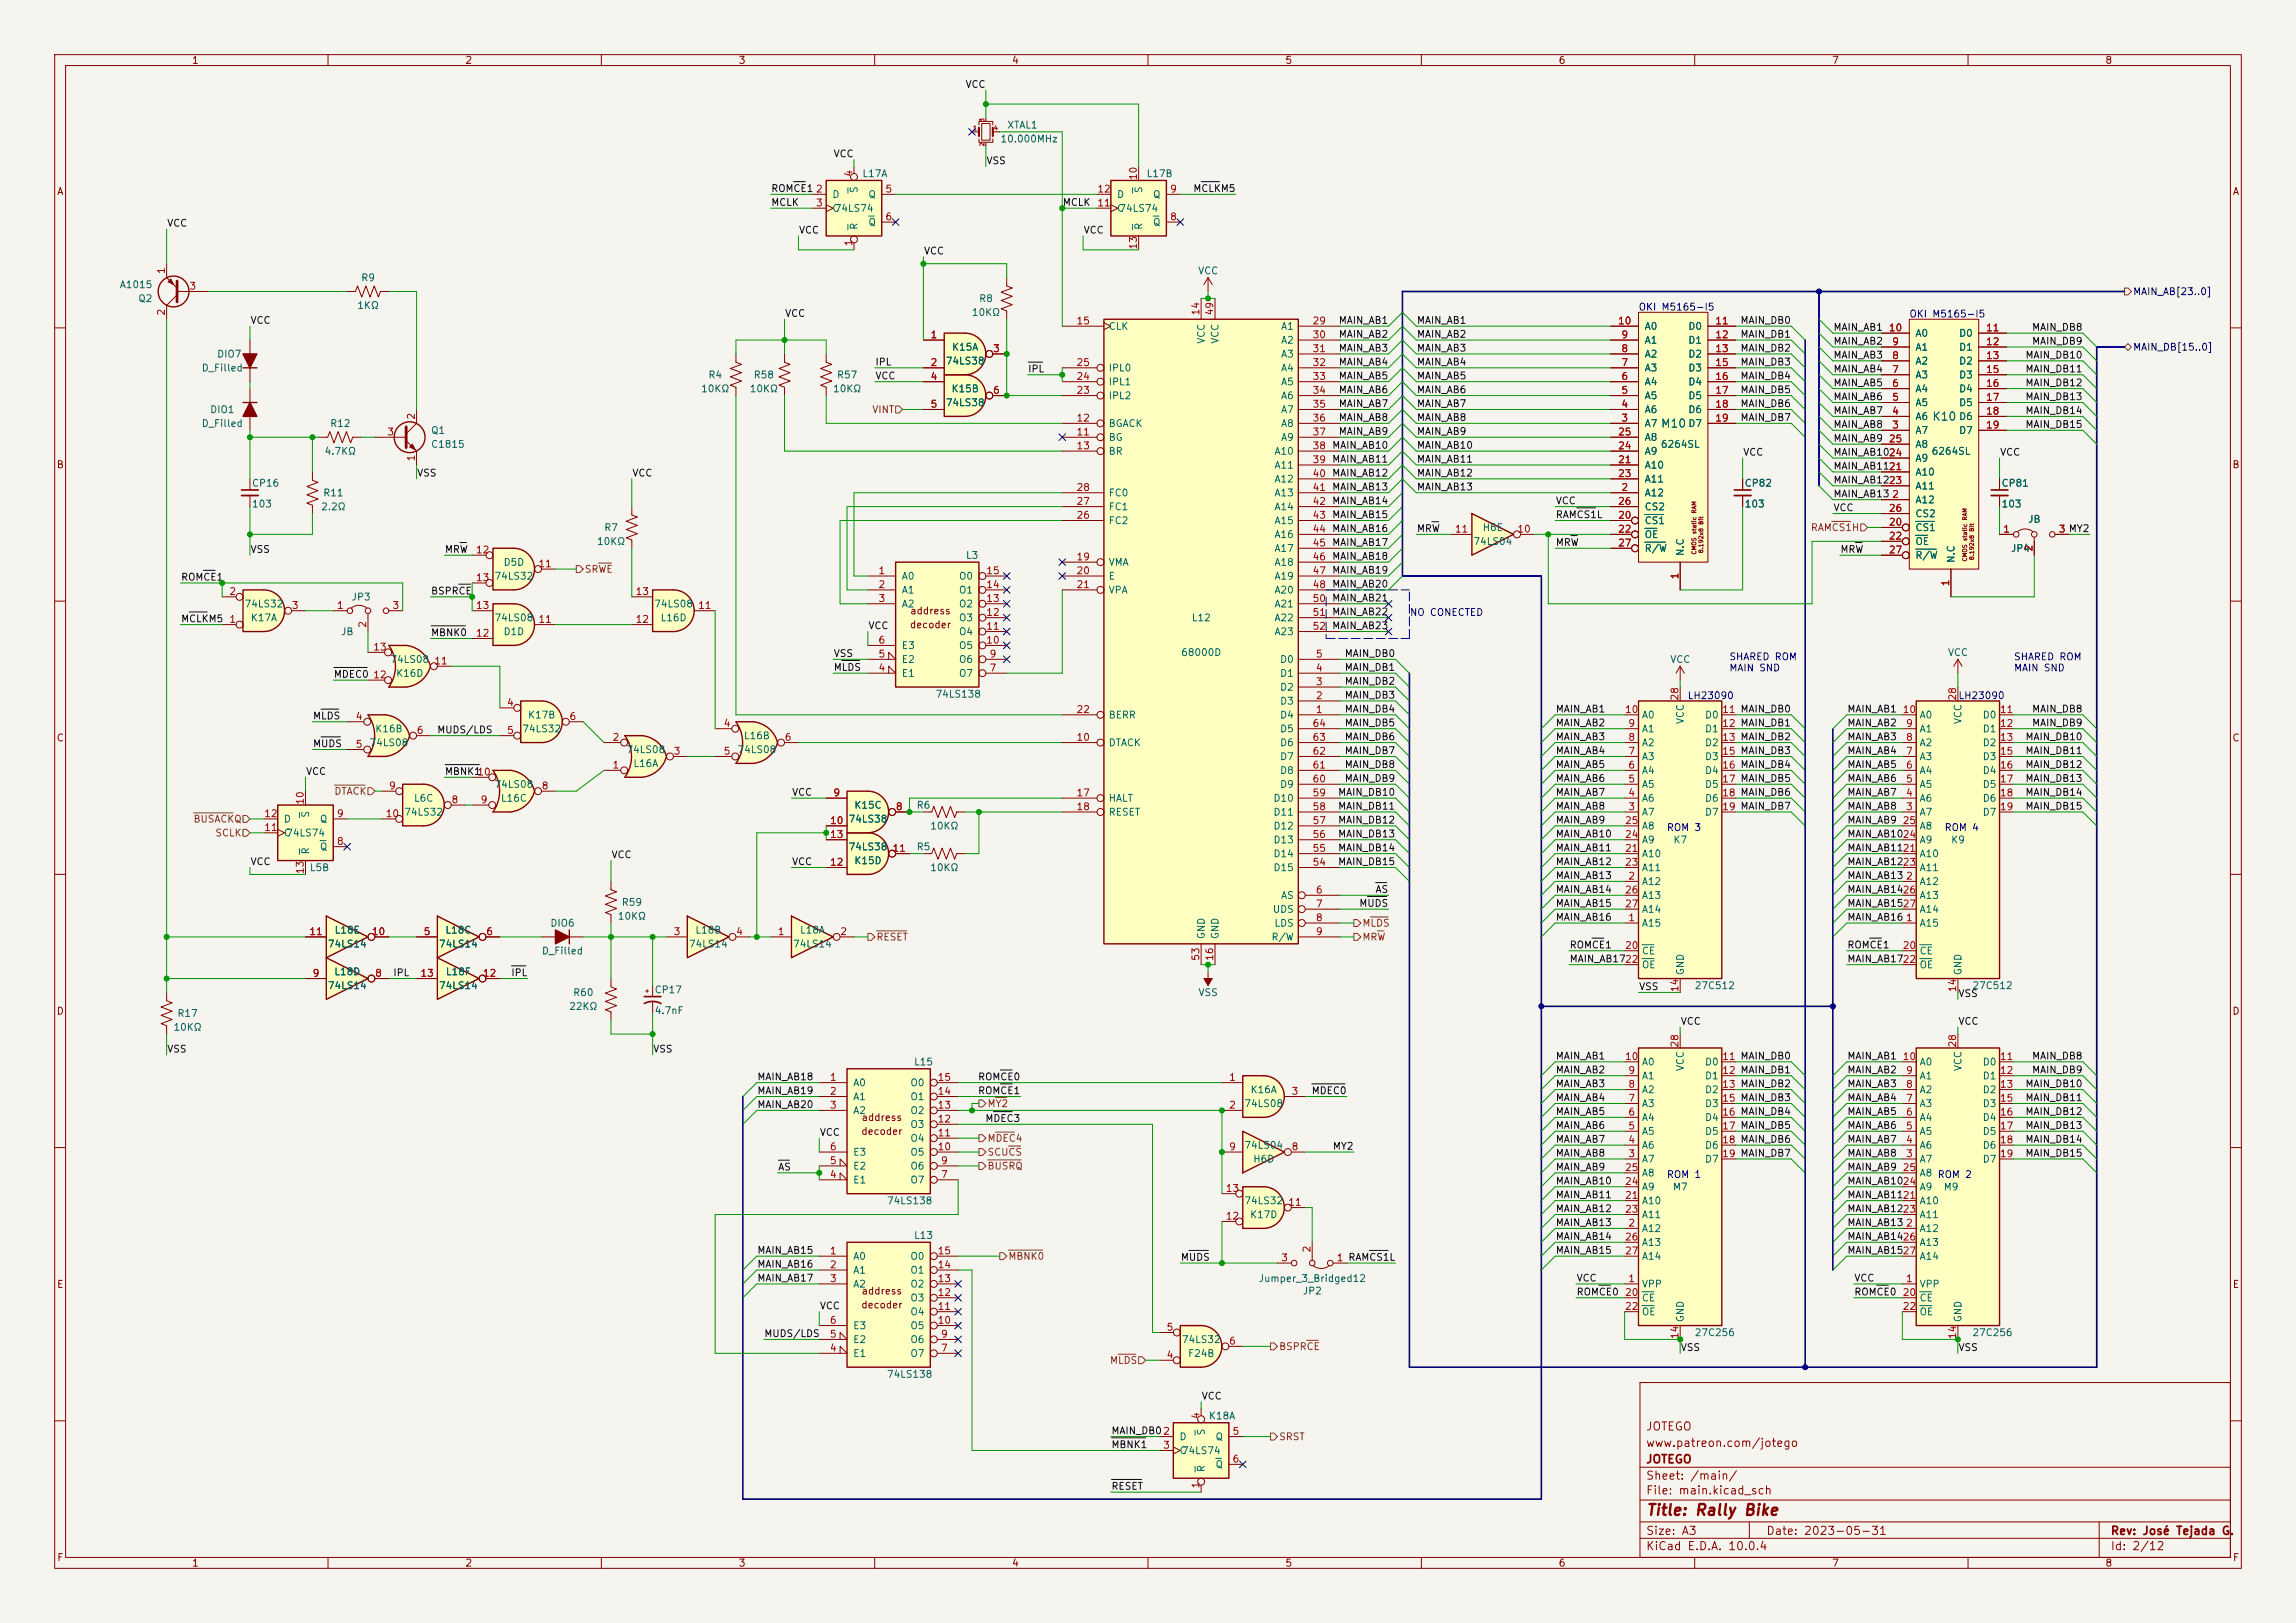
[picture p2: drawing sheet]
<svg xmlns="http://www.w3.org/2000/svg" width="420mm" height="297mm" viewBox="0 0 420 297" stroke-linecap="round" stroke-linejoin="round" font-family="sans-serif">
<defs><g id="words">
<text font-size="2" fill="#840000" x="301" y="277.8">Title: Rally Bike</text>
<g font-size="1.5" fill="#006464">
<text x="353.3" y="77.3">K10</text>
<text x="303.7" y="78.6">M10</text>
</g>
<g font-size="1.5" fill="#840000">
<text x="301" y="262.1">JOTEGO</text>
<text x="301" y="268.1">JOTEGO</text>
<text x="301" y="265.1">www.patreon.com/jotego</text>
<text x="301" y="273.8">File: main.kicad_sch</text>
<text x="301" y="271.1">Sheet: /main/</text>
<text x="301" y="281.2">Size: A3</text>
<text x="323" y="281.2">Date: 2023-05-31</text>
<text x="386" y="281.2">Rev: José Tejada G.</text>
<text x="301" y="284">KiCad E.D.A. 10.0.4</text>
<text x="386" y="284">Id: 2/12</text>
</g>
<g font-size="1.3" fill="#840000">
<text x="35" y="12">1</text>
<text x="85" y="12">2</text>
<text x="135" y="12">3</text>
<text x="185" y="12">4</text>
<text x="235" y="12">5</text>
<text x="285" y="12">6</text>
<text x="335" y="12">7</text>
<text x="385" y="12">8</text>
<text x="10.3" y="36">A</text>
<text x="408.3" y="36">A</text>
<text x="10.3" y="86">B</text>
<text x="408.2" y="86">B</text>
<text x="166.4" y="112.7">address</text>
<text x="166.3" y="115.3">decoder</text>
<text x="10.3" y="136">C</text>
<text x="408.2" y="136">C</text>
<text x="10.3" y="186">D</text>
<text x="408.2" y="186">D</text>
<text x="157.4" y="208">decoder</text>
<text x="157.5" y="205.4">address</text>
<text x="10.3" y="236">E</text>
<text x="157.4" y="239.7">decoder</text>
<text x="157.5" y="237.2">address</text>
<text x="408.3" y="236">E</text>
<text x="10.3" y="286">F</text>
<text x="35" y="287">1</text>
<text x="85" y="287">2</text>
<text x="135" y="287">3</text>
<text x="185" y="287">4</text>
<text x="235" y="287">5</text>
<text x="285" y="287">6</text>
<text x="335" y="287">7</text>
<text x="385" y="287">8</text>
<text x="408.3" y="286">F</text>
</g>
<g font-size="1.3" fill="#0f0f0f">
<text x="176.5" y="16.4">VCC</text>
<text x="152.4" y="29.1">VCC</text>
<text x="141" y="35.4">ROMCE1</text>
<text x="180.3" y="30.4">VSS</text>
<text x="218.2" y="35.4">MCLKM5</text>
<text x="30.5" y="41.8">VCC</text>
<text x="141" y="38">MCLK</text>
<text x="194.3" y="38">MCLK</text>
<text x="146" y="43.1">VCC</text>
<text x="168.9" y="46.9">VCC</text>
<text x="198.1" y="43.1">VCC</text>
<text x="45.7" y="59.6">VCC</text>
<text x="143.5" y="58.3">VCC</text>
<text x="244.8" y="59.6">MAIN_AB1</text>
<text x="259.1" y="59.6">MAIN_AB1</text>
<text x="318.3" y="59.6">MAIN_DB0</text>
<text x="244.8" y="64.6">MAIN_AB3</text>
<text x="244.8" y="62.1">MAIN_AB2</text>
<text x="259.1" y="62.1">MAIN_AB2</text>
<text x="259.1" y="64.6">MAIN_AB3</text>
<text x="318.3" y="64.6">MAIN_DB2</text>
<text x="318.3" y="62.1">MAIN_DB1</text>
<text x="335.3" y="60.8">MAIN_AB1</text>
<text x="335.3" y="63.4">MAIN_AB2</text>
<text x="335.3" y="65.9">MAIN_AB3</text>
<text x="370.4" y="65.9">MAIN_DB10</text>
<text x="371.6" y="60.8">MAIN_DB8</text>
<text x="371.6" y="63.4">MAIN_DB9</text>
<text x="160" y="69.7">VCC</text>
<text x="160" y="67.2">IPL</text>
<text x="188" y="68.5">IPL</text>
<text x="244.8" y="67.2">MAIN_AB4</text>
<text x="244.8" y="69.7">MAIN_AB5</text>
<text x="259.1" y="69.7">MAIN_AB5</text>
<text x="259.1" y="67.2">MAIN_AB4</text>
<text x="318.3" y="69.7">MAIN_DB4</text>
<text x="318.3" y="67.2">MAIN_DB3</text>
<text x="335.3" y="68.5">MAIN_AB4</text>
<text x="335.3" y="71">MAIN_AB5</text>
<text x="370.4" y="68.5">MAIN_DB11</text>
<text x="370.4" y="71">MAIN_DB12</text>
<text x="244.8" y="72.3">MAIN_AB6</text>
<text x="244.8" y="74.8">MAIN_AB7</text>
<text x="244.8" y="77.3">MAIN_AB8</text>
<text x="259.1" y="72.3">MAIN_AB6</text>
<text x="259.1" y="77.3">MAIN_AB8</text>
<text x="259.1" y="74.8">MAIN_AB7</text>
<text x="318.3" y="77.3">MAIN_DB7</text>
<text x="318.3" y="74.8">MAIN_DB6</text>
<text x="318.3" y="72.3">MAIN_DB5</text>
<text x="335.3" y="73.5">MAIN_AB6</text>
<text x="335.3" y="76.1">MAIN_AB7</text>
<text x="370.4" y="76.1">MAIN_DB14</text>
<text x="370.4" y="73.5">MAIN_DB13</text>
<text x="243.6" y="82.4">MAIN_AB10</text>
<text x="244.8" y="79.9">MAIN_AB9</text>
<text x="259.1" y="79.9">MAIN_AB9</text>
<text x="259.1" y="82.4">MAIN_AB10</text>
<text x="318.8" y="83.7">VCC</text>
<text x="335.3" y="78.6">MAIN_AB8</text>
<text x="335.3" y="83.7">MAIN_AB1024</text>
<text x="335.3" y="81.2">MAIN_AB9</text>
<text x="365.8" y="83.7">VCC</text>
<text x="370.4" y="78.6">MAIN_DB15</text>
<text x="76.2" y="87.5">VSS</text>
<text x="115.6" y="87.5">VCC</text>
<text x="243.6" y="85">MAIN_AB11</text>
<text x="243.6" y="87.5">MAIN_AB12</text>
<text x="259.1" y="85">MAIN_AB11</text>
<text x="259.1" y="87.5">MAIN_AB12</text>
<text x="335.3" y="86.2">MAIN_AB1121</text>
<text x="335.3" y="88.8">MAIN_AB1223</text>
<text x="243.6" y="95.1">MAIN_AB15</text>
<text x="243.6" y="90">MAIN_AB13</text>
<text x="243.6" y="92.6">MAIN_AB14</text>
<text x="259.1" y="90">MAIN_AB13</text>
<text x="284.5" y="92.6">VCC</text>
<text x="284.5" y="95.1">RAMCS1L</text>
<text x="335.3" y="91.3">MAIN_AB13</text>
<text x="335.3" y="93.9">VCC</text>
<text x="45.7" y="101.5">VSS</text>
<text x="81.3" y="101.5">MRW</text>
<text x="243.6" y="100.2">MAIN_AB17</text>
<text x="243.6" y="97.7">MAIN_AB16</text>
<text x="259.1" y="97.7">MRW</text>
<text x="284.5" y="100.2">MRW</text>
<text x="336.5" y="101.5">MRW</text>
<text x="33" y="106.6">ROMCE1</text>
<text x="243.6" y="102.7">MAIN_AB18</text>
<text x="243.6" y="105.3">MAIN_AB19</text>
<text x="243.6" y="107.8">MAIN_AB20</text>
<text x="78.7" y="109.1">BSPRCE</text>
<text x="243.6" y="112.9">MAIN_AB22</text>
<text x="243.6" y="110.4">MAIN_AB21</text>
<text x="33" y="114.2">MCLKM5</text>
<text x="78.7" y="116.7">MBNK0</text>
<text x="158.7" y="115.4">VCC</text>
<text x="243.6" y="115.4">MAIN_AB23</text>
<text x="61" y="124.3">MDEC0</text>
<text x="152.4" y="123.1">MLDS</text>
<text x="152.4" y="120.5">VSS</text>
<text x="245.9" y="120.5">MAIN_DB0</text>
<text x="245.9" y="125.6">MAIN_DB2</text>
<text x="245.9" y="123.1">MAIN_DB1</text>
<text x="57.1" y="132">MLDS</text>
<text x="245.9" y="130.7">MAIN_DB4</text>
<text x="245.9" y="128.1">MAIN_DB3</text>
<text x="284.5" y="130.7">MAIN_AB1</text>
<text x="337.8" y="130.7">MAIN_AB1</text>
<text x="371.6" y="130.7">MAIN_DB8</text>
<text x="57.1" y="137">MUDS</text>
<text x="79.9" y="134.5">MUDS/LDS</text>
<text x="245.9" y="133.2">MAIN_DB5</text>
<text x="245.9" y="135.8">MAIN_DB6</text>
<text x="284.5" y="135.8">MAIN_AB3</text>
<text x="284.5" y="133.2">MAIN_AB2</text>
<text x="337.8" y="135.8">MAIN_AB3</text>
<text x="337.8" y="133.2">MAIN_AB2</text>
<text x="370.4" y="135.8">MAIN_DB10</text>
<text x="371.6" y="133.2">MAIN_DB9</text>
<text x="55.9" y="142.1">VCC</text>
<text x="81.3" y="142.1">MBNK1</text>
<text x="245.9" y="140.8">MAIN_DB8</text>
<text x="245.9" y="143.4">MAIN_DB9</text>
<text x="245.9" y="138.3">MAIN_DB7</text>
<text x="284.5" y="138.3">MAIN_AB4</text>
<text x="284.5" y="140.8">MAIN_AB5</text>
<text x="284.5" y="143.4">MAIN_AB6</text>
<text x="337.8" y="143.4">MAIN_AB6</text>
<text x="337.8" y="138.3">MAIN_AB4</text>
<text x="337.8" y="140.8">MAIN_AB5</text>
<text x="370.4" y="143.4">MAIN_DB13</text>
<text x="370.4" y="138.3">MAIN_DB11</text>
<text x="370.4" y="140.8">MAIN_DB12</text>
<text x="144.8" y="145.9">VCC</text>
<text x="244.7" y="145.9">MAIN_DB10</text>
<text x="244.7" y="148.5">MAIN_DB11</text>
<text x="284.5" y="145.9">MAIN_AB7</text>
<text x="284.5" y="148.5">MAIN_AB8</text>
<text x="337.8" y="145.9">MAIN_AB7</text>
<text x="337.8" y="148.5">MAIN_AB8</text>
<text x="370.4" y="145.9">MAIN_DB14</text>
<text x="370.4" y="148.5">MAIN_DB15</text>
<text x="244.7" y="153.5">MAIN_DB13</text>
<text x="244.7" y="151">MAIN_DB12</text>
<text x="284.5" y="153.5">MAIN_AB10</text>
<text x="284.5" y="151">MAIN_AB9</text>
<text x="337.8" y="153.5">MAIN_AB1024</text>
<text x="337.8" y="151">MAIN_AB9</text>
<text x="45.7" y="158.6">VCC</text>
<text x="111.8" y="157.4">VCC</text>
<text x="144.8" y="158.6">VCC</text>
<text x="244.7" y="158.6">MAIN_DB15</text>
<text x="244.7" y="156.1">MAIN_DB14</text>
<text x="284.5" y="161.2">MAIN_AB13</text>
<text x="284.5" y="156.1">MAIN_AB11</text>
<text x="284.5" y="158.6">MAIN_AB12</text>
<text x="337.8" y="161.2">MAIN_AB13</text>
<text x="337.8" y="158.6">MAIN_AB1223</text>
<text x="337.8" y="156.1">MAIN_AB1121</text>
<text x="248.5" y="166.2">MUDS</text>
<text x="251.5" y="163.7">AS</text>
<text x="284.5" y="166.2">MAIN_AB15</text>
<text x="284.5" y="163.7">MAIN_AB14</text>
<text x="337.8" y="163.7">MAIN_AB1426</text>
<text x="337.8" y="166.2">MAIN_AB1527</text>
<text x="284.5" y="168.8">MAIN_AB16</text>
<text x="287" y="173.9">ROMCE1</text>
<text x="337.8" y="168.8">MAIN_AB16</text>
<text x="337.8" y="173.9">ROMCE1</text>
<text x="71.8" y="178.9">IPL</text>
<text x="93.4" y="178.9">IPL</text>
<text x="287" y="176.4">MAIN_AB1722</text>
<text x="337.8" y="176.4">MAIN_AB1722</text>
<text x="299.7" y="181.5">VSS</text>
<text x="358.1" y="182.8">VSS</text>
<text x="307.3" y="187.8">VCC</text>
<text x="358.1" y="187.8">VCC</text>
<text x="30.5" y="192.9">VSS</text>
<text x="119.4" y="192.9">VSS</text>
<text x="138.4" y="198">MAIN_AB18</text>
<text x="178.8" y="198">ROMCE0</text>
<text x="284.5" y="196.7">MAIN_AB2</text>
<text x="284.5" y="194.2">MAIN_AB1</text>
<text x="337.8" y="196.7">MAIN_AB2</text>
<text x="337.8" y="194.2">MAIN_AB1</text>
<text x="371.6" y="194.2">MAIN_DB8</text>
<text x="371.6" y="196.7">MAIN_DB9</text>
<text x="138.4" y="203.1">MAIN_AB20</text>
<text x="138.4" y="200.5">MAIN_AB19</text>
<text x="178.8" y="200.5">ROMCE1</text>
<text x="239.8" y="200.5">MDEC0</text>
<text x="284.5" y="201.8">MAIN_AB4</text>
<text x="284.5" y="199.3">MAIN_AB3</text>
<text x="337.8" y="199.3">MAIN_AB3</text>
<text x="337.8" y="201.8">MAIN_AB4</text>
<text x="370.4" y="201.8">MAIN_DB11</text>
<text x="370.4" y="199.3">MAIN_DB10</text>
<text x="149.9" y="208.2">VCC</text>
<text x="180.1" y="205.6">MDEC3</text>
<text x="284.5" y="204.3">MAIN_AB5</text>
<text x="284.5" y="206.9">MAIN_AB6</text>
<text x="284.5" y="209.4">MAIN_AB7</text>
<text x="337.8" y="209.4">MAIN_AB7</text>
<text x="337.8" y="206.9">MAIN_AB6</text>
<text x="337.8" y="204.3">MAIN_AB5</text>
<text x="370.4" y="204.3">MAIN_DB12</text>
<text x="370.4" y="209.4">MAIN_DB14</text>
<text x="370.4" y="206.9">MAIN_DB13</text>
<text x="142.2" y="214.5">AS</text>
<text x="243.7" y="210.7">MY2</text>
<text x="284.5" y="212">MAIN_AB8</text>
<text x="284.5" y="214.5">MAIN_AB9</text>
<text x="337.8" y="214.5">MAIN_AB9</text>
<text x="337.8" y="212">MAIN_AB8</text>
<text x="370.4" y="212">MAIN_DB15</text>
<text x="284.5" y="219.6">MAIN_AB11</text>
<text x="284.5" y="217">MAIN_AB10</text>
<text x="337.8" y="219.6">MAIN_AB1121</text>
<text x="337.8" y="217">MAIN_AB1024</text>
<text x="284.5" y="222.1">MAIN_AB12</text>
<text x="284.5" y="224.7">MAIN_AB13</text>
<text x="284.5" y="227.2">MAIN_AB14</text>
<text x="337.8" y="224.7">MAIN_AB13</text>
<text x="337.8" y="227.2">MAIN_AB1426</text>
<text x="337.8" y="222.1">MAIN_AB1223</text>
<text x="138.4" y="232.3">MAIN_AB16</text>
<text x="138.4" y="229.7">MAIN_AB15</text>
<text x="215.9" y="231">MUDS</text>
<text x="284.5" y="229.7">MAIN_AB15</text>
<text x="337.8" y="229.7">MAIN_AB1527</text>
<text x="138.4" y="234.8">MAIN_AB17</text>
<text x="149.9" y="239.9">VCC</text>
<text x="288.3" y="237.4">ROMCE0</text>
<text x="288.3" y="234.8">VCC</text>
<text x="339.1" y="234.8">VCC</text>
<text x="339.1" y="237.4">ROMCE0</text>
<text x="139.7" y="245">MUDS/LDS</text>
<text x="307.3" y="247.5">VSS</text>
<text x="358.1" y="247.5">VSS</text>
<text x="219.7" y="256.4">VCC</text>
<text x="203.2" y="262.8">MAIN_DB02</text>
<text x="203.2" y="265.3">MBNK1</text>
<text x="203.2" y="272.9">RESET</text>
</g>
<g font-size="1.3" fill="#006464">
<text x="184.2" y="23.8">XTAL1</text>
<text x="182.9" y="26.4">10.000MHz</text>
<text x="157.2" y="35.4" transform="rotate(-90 157.2 35.4)">S</text>
<text x="157.7" y="32.7">L17A</text>
<text x="209.3" y="35.4" transform="rotate(-90 209.3 35.4)">S</text>
<text x="209.6" y="32.7">L17B</text>
<text x="152.1" y="36.5">D</text>
<text x="152.1" y="39.1">C</text>
<text x="152.6" y="39.1">74LS74</text>
<text x="158.7" y="36.5">Q</text>
<text x="158.7" y="41.6">Q</text>
<text x="204.2" y="39.1">C</text>
<text x="204.2" y="36.5">D</text>
<text x="204.6" y="39.1">74LS74</text>
<text x="210.8" y="41.6">Q</text>
<text x="210.8" y="36.5">Q</text>
<text x="157.2" y="42.2" transform="rotate(-90 157.2 42.2)">R</text>
<text x="209.3" y="42.2" transform="rotate(-90 209.3 42.2)">R</text>
<text x="21.8" y="53">A1015</text>
<text x="66" y="51.8">R9</text>
<text x="219.1" y="50.5">VCC</text>
<text x="25.2" y="55.6">Q2</text>
<text x="65.2" y="56.9">1KΩ</text>
<text x="177.7" y="58.1">10KΩ</text>
<text x="179" y="55.6">R8</text>
<text x="39.6" y="65.7">DIO7</text>
<text x="174" y="64.5">K15A</text>
<text x="202.7" y="60.7">CLK</text>
<text x="220.7" y="63" transform="rotate(-90 220.7 63)">VCC</text>
<text x="223.2" y="63" transform="rotate(-90 223.2 63)">VCC</text>
<text x="234.2" y="60.7">A1</text>
<text x="234.2" y="63.2">A2</text>
<text x="234.2" y="65.7">A3</text>
<text x="300.7" y="65.7">A2</text>
<text x="300.7" y="63.2">A1</text>
<text x="300.7" y="60.7">A0</text>
<text x="308.7" y="60.7">D0</text>
<text x="308.7" y="63.2">D1</text>
<text x="308.7" y="65.7">D2</text>
<text x="350.3" y="64.5">A1</text>
<text x="350.3" y="61.9">A0</text>
<text x="358.3" y="61.9">D0</text>
<text x="358.3" y="64.5">D1</text>
<text x="36.8" y="68.3">D_Filled</text>
<text x="129.5" y="69.6">R4</text>
<text x="137.8" y="69.6">R58</text>
<text x="153" y="69.6">R57</text>
<text x="172.9" y="67">74LS38</text>
<text x="202.7" y="70.8">IPL1</text>
<text x="202.7" y="68.3">IPL0</text>
<text x="234.2" y="68.3">A4</text>
<text x="234.2" y="70.8">A5</text>
<text x="300.7" y="70.8">A4</text>
<text x="300.7" y="68.3">A3</text>
<text x="308.7" y="68.3">D3</text>
<text x="308.7" y="70.8">D4</text>
<text x="350.3" y="69.6">A3</text>
<text x="350.3" y="67">A2</text>
<text x="358.3" y="67">D2</text>
<text x="358.3" y="69.6">D3</text>
<text x="38.3" y="75.9">DIO1</text>
<text x="128.1" y="72.1">10KΩ</text>
<text x="137" y="72.1">10KΩ</text>
<text x="152.3" y="72.1">10KΩ</text>
<text x="172.9" y="74.6">74LS38</text>
<text x="173.9" y="72.1">K15B</text>
<text x="202.7" y="73.4">IPL2</text>
<text x="234.2" y="73.4">A6</text>
<text x="234.2" y="75.9">A7</text>
<text x="300.7" y="75.9">A6</text>
<text x="300.7" y="73.4">A5</text>
<text x="308.7" y="73.4">D5</text>
<text x="308.7" y="75.9">D6</text>
<text x="350.3" y="77.2">A6</text>
<text x="350.3" y="74.6">A5</text>
<text x="350.3" y="72.1">A4</text>
<text x="358.3" y="72.1">D4</text>
<text x="358.3" y="74.6">D5</text>
<text x="358.3" y="77.2">D6</text>
<text x="36.8" y="78.4">D_Filled</text>
<text x="59.3" y="83.5">4.7KΩ</text>
<text x="60.3" y="78.4">R12</text>
<text x="78.7" y="79.7">Q1</text>
<text x="78.7" y="82.3">C1815</text>
<text x="202.7" y="81">BG</text>
<text x="202.7" y="78.4">BGACK</text>
<text x="202.7" y="83.5">BR</text>
<text x="233" y="83.5">A10</text>
<text x="234.2" y="78.4">A8</text>
<text x="234.2" y="81">A9</text>
<text x="300.7" y="78.4">A7</text>
<text x="300.7" y="83.5">A9</text>
<text x="300.7" y="81">A8</text>
<text x="303.7" y="82.3">6264SL</text>
<text x="308.7" y="78.4">D7</text>
<text x="350.3" y="79.7">A7</text>
<text x="350.3" y="82.3">A8</text>
<text x="353.2" y="83.5">6264SL</text>
<text x="358.3" y="79.7">D7</text>
<text x="46" y="89.4">CP16</text>
<text x="233" y="86.1">A11</text>
<text x="233" y="88.6">A12</text>
<text x="300.7" y="86.1">A10</text>
<text x="300.7" y="88.6">A11</text>
<text x="319" y="89.4">CP82</text>
<text x="350.3" y="87.3">A10</text>
<text x="350.3" y="89.9">A11</text>
<text x="350.3" y="84.8">A9</text>
<text x="366" y="89.4">CP81</text>
<text x="46" y="93.2">103</text>
<text x="58.6" y="93.7">2.2Ω</text>
<text x="59" y="91.1">R11</text>
<text x="202.7" y="93.7">FC1</text>
<text x="202.7" y="91.1">FC0</text>
<text x="233" y="91.1">A13</text>
<text x="233" y="93.7">A14</text>
<text x="300.7" y="91.1">A12</text>
<text x="300.7" y="93.7">CS2</text>
<text x="319" y="93.2">103</text>
<text x="350.3" y="92.4">A12</text>
<text x="350.3" y="95">CS2</text>
<text x="366" y="93.2">103</text>
<text x="370.9" y="96">JB</text>
<text x="109.1" y="100">10KΩ</text>
<text x="110.4" y="97.5">R7</text>
<text x="202.7" y="96.2">FC2</text>
<text x="233" y="96.2">A15</text>
<text x="233" y="98.8">A16</text>
<text x="233" y="101.3">A17</text>
<text x="269.4" y="100">74LS04</text>
<text x="271.1" y="97.5">H6E</text>
<text x="300.7" y="96.2">CS1</text>
<text x="300.7" y="98.8">OE</text>
<text x="300.7" y="101.3">R/W</text>
<text x="308.3" y="101.9" transform="rotate(-90 308.3 101.9)">N.C</text>
<text x="350.3" y="97.5">CS1</text>
<text x="350.3" y="100">OE</text>
<text x="367.7" y="101.3">JP4</text>
<text x="90.3" y="106.4">74LS32</text>
<text x="92" y="103.8">D5D</text>
<text x="164.8" y="106.4">A0</text>
<text x="175.3" y="106.4">O0</text>
<text x="176.6" y="102.6">L3</text>
<text x="202.7" y="103.8">VMA</text>
<text x="202.7" y="106.4">E</text>
<text x="233" y="103.8">A18</text>
<text x="233" y="106.4">A19</text>
<text x="350.3" y="102.6">R/W</text>
<text x="357.8" y="103.1" transform="rotate(-90 357.8 103.1)">N.C</text>
<text x="44.6" y="111.5">74LS32</text>
<text x="64.2" y="110.2">JP3</text>
<text x="119.6" y="111.5">74LS08</text>
<text x="164.8" y="108.9">A1</text>
<text x="164.8" y="111.5">A2</text>
<text x="175.3" y="111.5">O2</text>
<text x="175.3" y="108.9">O1</text>
<text x="202.7" y="108.9">VPA</text>
<text x="233" y="108.9">A20</text>
<text x="233" y="111.5">A21</text>
<text x="45.8" y="114">K17A</text>
<text x="62.3" y="116.5">JB</text>
<text x="90.3" y="114">74LS08</text>
<text x="92" y="116.5">D1D</text>
<text x="120.7" y="114">L16D</text>
<text x="164.8" y="119.1">E3</text>
<text x="175.3" y="119.1">O5</text>
<text x="175.3" y="116.5">O4</text>
<text x="175.3" y="114">O3</text>
<text x="217.9" y="114">L12</text>
<text x="233" y="114">A22</text>
<text x="233" y="116.5">A23</text>
<text x="71.3" y="121.6">74LS08</text>
<text x="72.3" y="124.2">K16D</text>
<text x="164.8" y="124.2">E1</text>
<text x="164.8" y="121.6">E2</text>
<text x="175.3" y="124.2">O7</text>
<text x="175.3" y="121.6">O6</text>
<text x="215.9" y="120.4">68000D</text>
<text x="234" y="124.2">D1</text>
<text x="234" y="121.6">D0</text>
<text x="305.4" y="121.6">VCC</text>
<text x="356.2" y="120.4">VCC</text>
<text x="96.5" y="131.8">K17B</text>
<text x="171" y="128">74LS138</text>
<text x="202.7" y="131.8">BERR</text>
<text x="234" y="131.8">D4</text>
<text x="234" y="129.2">D3</text>
<text x="234" y="126.7">D2</text>
<text x="300.2" y="131.8">A0</text>
<text x="311.8" y="131.8">D0</text>
<text x="351" y="131.8">A0</text>
<text x="362.6" y="131.8">D0</text>
<text x="67.5" y="136.9">74LS08</text>
<text x="68.5" y="134.3">K16B</text>
<text x="95.4" y="134.3">74LS32</text>
<text x="136" y="135.6">L16B</text>
<text x="202.7" y="136.9">DTACK</text>
<text x="234" y="136.9">D6</text>
<text x="234" y="134.3">D5</text>
<text x="300.2" y="136.9">A2</text>
<text x="300.2" y="134.3">A1</text>
<text x="308.3" y="132.6" transform="rotate(-90 308.3 132.6)">VCC</text>
<text x="311.8" y="134.3">D1</text>
<text x="311.8" y="136.9">D2</text>
<text x="351" y="136.9">A2</text>
<text x="351" y="134.3">A1</text>
<text x="359.1" y="132.6" transform="rotate(-90 359.1 132.6)">VCC</text>
<text x="362.6" y="134.3">D1</text>
<text x="362.6" y="136.9">D2</text>
<text x="114.5" y="138.1">74LS08</text>
<text x="115.7" y="140.7">L16A</text>
<text x="134.8" y="138.1">74LS08</text>
<text x="234" y="141.9">D8</text>
<text x="234" y="139.4">D7</text>
<text x="300.2" y="141.9">A4</text>
<text x="300.2" y="139.4">A3</text>
<text x="311.8" y="139.4">D3</text>
<text x="311.8" y="141.9">D4</text>
<text x="351" y="141.9">A4</text>
<text x="351" y="139.4">A3</text>
<text x="362.6" y="139.4">D3</text>
<text x="362.6" y="141.9">D4</text>
<text x="56.9" y="149.7" transform="rotate(-90 56.9 149.7)">S</text>
<text x="73.8" y="149.6">74LS32</text>
<text x="75.6" y="147">L6C</text>
<text x="90.3" y="144.5">74LS08</text>
<text x="91.5" y="147">L16C</text>
<text x="156.2" y="148.3">K15C</text>
<text x="167.6" y="148.3">R6</text>
<text x="202.7" y="147">HALT</text>
<text x="202.7" y="149.6">RESET</text>
<text x="232.8" y="149.6">D11</text>
<text x="232.8" y="147">D10</text>
<text x="234" y="144.5">D9</text>
<text x="300.2" y="149.6">A7</text>
<text x="300.2" y="147">A6</text>
<text x="300.2" y="144.5">A5</text>
<text x="311.8" y="144.5">D5</text>
<text x="311.8" y="147">D6</text>
<text x="311.8" y="149.6">D7</text>
<text x="351" y="149.6">A7</text>
<text x="351" y="147">A6</text>
<text x="351" y="144.5">A5</text>
<text x="362.6" y="144.5">D5</text>
<text x="362.6" y="147">D6</text>
<text x="362.6" y="149.6">D7</text>
<text x="51.8" y="153.4">C</text>
<text x="51.8" y="150.8">D</text>
<text x="52.2" y="153.4">74LS74</text>
<text x="58.4" y="155.9">Q</text>
<text x="58.4" y="150.8">Q</text>
<text x="155.1" y="155.9">74LS38</text>
<text x="155.1" y="150.8">74LS38</text>
<text x="167.6" y="155.9">R5</text>
<text x="170" y="152.1">10KΩ</text>
<text x="232.8" y="154.6">D13</text>
<text x="232.8" y="152.1">D12</text>
<text x="300.2" y="154.6">A9</text>
<text x="300.2" y="152.1">A8</text>
<text x="306" y="154.6">K7</text>
<text x="351" y="154.6">A9</text>
<text x="351" y="152.1">A8</text>
<text x="356.8" y="154.6">K9</text>
<text x="56.6" y="159.7">L5B</text>
<text x="56.9" y="156.5" transform="rotate(-90 56.9 156.5)">R</text>
<text x="156.2" y="158.5">K15D</text>
<text x="170" y="159.7">10KΩ</text>
<text x="232.8" y="159.7">D15</text>
<text x="232.8" y="157.2">D14</text>
<text x="300.2" y="157.2">A10</text>
<text x="300.2" y="159.7">A11</text>
<text x="351" y="157.2">A10</text>
<text x="351" y="159.7">A11</text>
<text x="113.6" y="166.1">R59</text>
<text x="232.7" y="167.3">UDS</text>
<text x="234.2" y="164.8">AS</text>
<text x="300.2" y="162.3">A12</text>
<text x="300.2" y="164.8">A13</text>
<text x="300.2" y="167.3">A14</text>
<text x="351" y="162.3">A12</text>
<text x="351" y="164.8">A13</text>
<text x="351" y="167.3">A14</text>
<text x="59.9" y="173.7">74LS14</text>
<text x="61.1" y="171.2">L18E</text>
<text x="80.2" y="173.7">74LS14</text>
<text x="81.4" y="171.2">L18C</text>
<text x="100.6" y="169.9">DIO6</text>
<text x="112.9" y="168.6">10KΩ</text>
<text x="125.9" y="173.7">74LS14</text>
<text x="127.1" y="171.2">L18B</text>
<text x="145" y="173.7">74LS14</text>
<text x="146.2" y="171.2">L18A</text>
<text x="220.7" y="172" transform="rotate(-90 220.7 172)">GND</text>
<text x="223.2" y="172" transform="rotate(-90 223.2 172)">GND</text>
<text x="232.5" y="172.4">R/W</text>
<text x="233" y="169.9">LDS</text>
<text x="300.2" y="169.9">A15</text>
<text x="351" y="169.9">A15</text>
<text x="61" y="178.8">L18D</text>
<text x="81.5" y="178.8">L18F</text>
<text x="99" y="175">D_Filled</text>
<text x="300.2" y="175">CE</text>
<text x="300.2" y="177.5">OE</text>
<text x="308.3" y="178.6" transform="rotate(-90 308.3 178.6)">GND</text>
<text x="351" y="175">CE</text>
<text x="351" y="177.5">OE</text>
<text x="359.1" y="178.6" transform="rotate(-90 359.1 178.6)">GND</text>
<text x="59.9" y="181.3">74LS14</text>
<text x="80.2" y="181.3">74LS14</text>
<text x="104" y="185.1">22KΩ</text>
<text x="104.7" y="182.6">R60</text>
<text x="119.6" y="182.1">CP17</text>
<text x="119.6" y="185.9">4.7nF</text>
<text x="219.1" y="182.6">VSS</text>
<text x="309.9" y="181.3">27C512</text>
<text x="360.7" y="181.3">27C512</text>
<text x="31.6" y="188.9">10KΩ</text>
<text x="32.3" y="186.4">R17</text>
<text x="167.1" y="195.3">L15</text>
<text x="300.2" y="197.8">A1</text>
<text x="300.2" y="195.3">A0</text>
<text x="308.3" y="196.1" transform="rotate(-90 308.3 196.1)">VCC</text>
<text x="311.8" y="195.3">D0</text>
<text x="311.8" y="197.8">D1</text>
<text x="351" y="197.8">A1</text>
<text x="351" y="195.3">A0</text>
<text x="359.1" y="196.1" transform="rotate(-90 359.1 196.1)">VCC</text>
<text x="362.6" y="195.3">D0</text>
<text x="362.6" y="197.8">D1</text>
<text x="156" y="199.1">A0</text>
<text x="156" y="201.6">A1</text>
<text x="166.4" y="201.6">O1</text>
<text x="166.4" y="199.1">O0</text>
<text x="227.5" y="202.9">74LS08</text>
<text x="228.6" y="200.4">K16A</text>
<text x="300.2" y="202.9">A3</text>
<text x="300.2" y="200.4">A2</text>
<text x="311.8" y="200.4">D2</text>
<text x="311.8" y="202.9">D3</text>
<text x="351" y="202.9">A3</text>
<text x="351" y="200.4">A2</text>
<text x="362.6" y="200.4">D2</text>
<text x="362.6" y="202.9">D3</text>
<text x="156" y="204.2">A2</text>
<text x="166.4" y="209.3">O4</text>
<text x="166.4" y="206.7">O3</text>
<text x="166.4" y="204.2">O2</text>
<text x="300.2" y="208">A5</text>
<text x="300.2" y="205.4">A4</text>
<text x="311.8" y="205.4">D4</text>
<text x="311.8" y="208">D5</text>
<text x="351" y="208">A5</text>
<text x="351" y="205.4">A4</text>
<text x="362.6" y="205.4">D4</text>
<text x="362.6" y="208">D5</text>
<text x="156" y="214.3">E2</text>
<text x="156" y="211.8">E3</text>
<text x="166.4" y="214.3">O6</text>
<text x="166.4" y="211.8">O5</text>
<text x="227.5" y="210.5">74LS04</text>
<text x="229.1" y="213.1">H6D</text>
<text x="300.2" y="213.1">A7</text>
<text x="300.2" y="210.5">A6</text>
<text x="300.2" y="215.6">A8</text>
<text x="311.8" y="210.5">D6</text>
<text x="311.8" y="213.1">D7</text>
<text x="351" y="213.1">A7</text>
<text x="351" y="210.5">A6</text>
<text x="351" y="215.6">A8 ROM 2</text>
<text x="362.6" y="210.5">D6</text>
<text x="362.6" y="213.1">D7</text>
<text x="156" y="216.9">E1</text>
<text x="162.1" y="220.7">74LS138</text>
<text x="166.4" y="216.9">O7</text>
<text x="227.5" y="220.7">74LS32</text>
<text x="300.2" y="220.7">A10</text>
<text x="300.2" y="218.1">A9</text>
<text x="305.9" y="218.1">M7</text>
<text x="351" y="220.7">A10</text>
<text x="351" y="218.1">A9</text>
<text x="355.4" y="218.1">M9</text>
<text x="167.1" y="227">L13</text>
<text x="228.6" y="223.2">K17D</text>
<text x="300.2" y="225.8">A12</text>
<text x="300.2" y="223.2">A11</text>
<text x="351" y="225.8">A12</text>
<text x="351" y="223.2">A11</text>
<text x="156" y="230.8">A0</text>
<text x="156" y="233.4">A1</text>
<text x="166.4" y="233.4">O1</text>
<text x="166.4" y="230.8">O0</text>
<text x="300.2" y="228.3">A13</text>
<text x="300.2" y="230.8">A14</text>
<text x="351" y="228.3">A13</text>
<text x="351" y="230.8">A14</text>
<text x="156" y="235.9">A2</text>
<text x="166.4" y="238.5">O3</text>
<text x="166.4" y="235.9">O2</text>
<text x="230.1" y="234.9">Jumper_3_Bridged12</text>
<text x="238.2" y="237.2">JP2</text>
<text x="300.2" y="235.9">VPP</text>
<text x="300.2" y="238.5">CE</text>
<text x="351" y="235.9">VPP</text>
<text x="351" y="238.5">CE</text>
<text x="156" y="243.5">E3</text>
<text x="166.4" y="243.5">O5</text>
<text x="166.4" y="241">O4</text>
<text x="300.2" y="241">OE</text>
<text x="308.3" y="242.1" transform="rotate(-90 308.3 242.1)">GND</text>
<text x="309.9" y="244.8">27C256</text>
<text x="351" y="241">OE</text>
<text x="359.1" y="242.1" transform="rotate(-90 359.1 242.1)">GND</text>
<text x="360.7" y="244.8">27C256</text>
<text x="156" y="248.6">E1</text>
<text x="156" y="246.1">E2</text>
<text x="166.4" y="248.6">O7</text>
<text x="166.4" y="246.1">O6</text>
<text x="216.1" y="246.1">74LS32</text>
<text x="217.2" y="248.6">F24B</text>
<text x="162.1" y="252.4">74LS138</text>
<text x="215.6" y="263.9">D</text>
<text x="220.7" y="262.8" transform="rotate(-90 220.7 262.8)">S</text>
<text x="221" y="260.1">K18A</text>
<text x="222.2" y="263.9">Q</text>
<text x="215.6" y="266.4">C</text>
<text x="216.1" y="266.4">74LS74</text>
<text x="220.7" y="269.5" transform="rotate(-90 220.7 269.5)">R</text>
<text x="222.2" y="268.9">Q</text>
</g>
<g font-size="1.3" fill="#a90000">
<text x="149.2" y="35.5">2</text>
<text x="156.2" y="32.5" transform="rotate(-90 156.2 32.5)">4</text>
<text x="161.9" y="35.5">5</text>
<text x="200.6" y="35.5">12</text>
<text x="208.3" y="33.1" transform="rotate(-90 208.3 33.1)">10</text>
<text x="213.9" y="35.5">9</text>
<text x="149.2" y="38.1">3</text>
<text x="161.9" y="40.6">6</text>
<text x="200.6" y="38.1">11</text>
<text x="213.9" y="40.6">8</text>
<text x="156.2" y="45.2" transform="rotate(-90 156.2 45.2)">1</text>
<text x="208.3" y="45.8" transform="rotate(-90 208.3 45.8)">13</text>
<text x="30.5" y="50.2" transform="rotate(-90 30.5 50.2)">1</text>
<text x="34.5" y="53.3">3</text>
<text x="30.5" y="57.9" transform="rotate(-90 30.5 57.9)">2</text>
<text x="196.8" y="59.7">15</text>
<text x="219.7" y="57.8" transform="rotate(-90 219.7 57.8)">14</text>
<text x="222.2" y="57.8" transform="rotate(-90 222.2 57.8)">49</text>
<text x="240" y="59.7">29</text>
<text x="295.9" y="59.7">10</text>
<text x="313.6" y="59.7">11</text>
<text x="170.1" y="62.2">1</text>
<text x="181.5" y="64.7">3</text>
<text x="240" y="62.2">30</text>
<text x="240" y="64.7">31</text>
<text x="296.5" y="64.7">8</text>
<text x="296.5" y="62.2">9</text>
<text x="313.6" y="62.2">12</text>
<text x="313.6" y="64.7">13</text>
<text x="345.4" y="60.9">10</text>
<text x="346" y="63.5">9</text>
<text x="363.2" y="60.9">11</text>
<text x="363.2" y="63.5">12</text>
<text x="170.1" y="69.8">4</text>
<text x="170.1" y="67.3">2</text>
<text x="196.8" y="69.8">24</text>
<text x="196.8" y="67.3">25</text>
<text x="240" y="67.3">32</text>
<text x="240" y="69.8">33</text>
<text x="296.5" y="69.8">6</text>
<text x="296.5" y="67.3">7</text>
<text x="313.6" y="67.3">15</text>
<text x="313.6" y="69.8">16</text>
<text x="346" y="71.1">6</text>
<text x="346" y="68.6">7</text>
<text x="346" y="66">8</text>
<text x="363.2" y="66">13</text>
<text x="363.2" y="68.6">15</text>
<text x="363.2" y="71.1">16</text>
<text x="76.2" y="76.9" transform="rotate(-90 76.2 76.9)">2</text>
<text x="170.1" y="74.9">5</text>
<text x="181.5" y="72.4">6</text>
<text x="196.8" y="77.4">12</text>
<text x="196.8" y="72.4">23</text>
<text x="240" y="72.4">34</text>
<text x="240" y="74.9">35</text>
<text x="240" y="77.4">36</text>
<text x="296.5" y="77.4">3</text>
<text x="296.5" y="74.9">4</text>
<text x="296.5" y="72.4">5</text>
<text x="313.6" y="72.4">17</text>
<text x="313.6" y="74.9">18</text>
<text x="313.6" y="77.4">19</text>
<text x="346" y="76.2">4</text>
<text x="346" y="73.6">5</text>
<text x="363.2" y="73.6">17</text>
<text x="363.2" y="76.2">18</text>
<text x="70.7" y="80">3</text>
<text x="196.8" y="80">11</text>
<text x="196.8" y="82.5">13</text>
<text x="240" y="80">37</text>
<text x="240" y="82.5">38</text>
<text x="295.9" y="82.5">24</text>
<text x="295.9" y="80">25</text>
<text x="345.4" y="81.3">25</text>
<text x="345.4" y="83.8">24</text>
<text x="346" y="78.7">3</text>
<text x="363.2" y="78.7">19</text>
<text x="76.2" y="84.5" transform="rotate(-90 76.2 84.5)">1</text>
<text x="240" y="85.1">39</text>
<text x="240" y="87.6">40</text>
<text x="295.9" y="85.1">21</text>
<text x="295.9" y="87.6">23</text>
<text x="345.4" y="86.3">21</text>
<text x="345.4" y="88.9">23</text>
<text x="196.8" y="95.2">26</text>
<text x="196.8" y="92.7">27</text>
<text x="196.8" y="90.1">28</text>
<text x="240" y="90.1">41</text>
<text x="240" y="92.7">42</text>
<text x="240" y="95.2">43</text>
<text x="295.9" y="95.2">20</text>
<text x="295.9" y="92.7">26</text>
<text x="296.5" y="90.1">2</text>
<text x="345.4" y="94">26</text>
<text x="346" y="91.4">2</text>
<text x="87" y="101.6">12</text>
<text x="240" y="97.8">44</text>
<text x="240" y="100.3">45</text>
<text x="266" y="97.8">11</text>
<text x="277.5" y="97.8">10</text>
<text x="295.9" y="97.8">22</text>
<text x="295.9" y="100.3">27</text>
<text x="345.4" y="96.5">20</text>
<text x="345.4" y="99">22</text>
<text x="345.4" y="101.6">27</text>
<text x="366.3" y="97.8">1</text>
<text x="372.1" y="101" transform="rotate(-90 372.1 101)">2</text>
<text x="376.5" y="97.8">3 MY2</text>
<text x="376.5" y="97.8">3</text>
<text x="87" y="106.7">13</text>
<text x="98.4" y="104.1">11</text>
<text x="160.6" y="105.4">1</text>
<text x="160.6" y="107.9">2</text>
<text x="180.3" y="107.9">14</text>
<text x="180.3" y="105.4">15</text>
<text x="196.8" y="102.8">19</text>
<text x="196.8" y="105.4">20</text>
<text x="196.8" y="107.9">21</text>
<text x="240" y="102.8">46</text>
<text x="240" y="105.4">47</text>
<text x="240" y="107.9">48</text>
<text x="307.3" y="106.1" transform="rotate(-90 307.3 106.1)">1</text>
<text x="356.8" y="107.4" transform="rotate(-90 356.8 107.4)">1</text>
<text x="41.8" y="109.2">2</text>
<text x="53.3" y="111.7">3</text>
<text x="61.5" y="111.7">1</text>
<text x="71.7" y="111.7">3</text>
<text x="87" y="111.7">13</text>
<text x="116.2" y="109.2">13</text>
<text x="127.6" y="111.7">11</text>
<text x="160.6" y="110.5">3</text>
<text x="180.3" y="113">12</text>
<text x="180.3" y="110.5">13</text>
<text x="240" y="110.5">50</text>
<text x="240" y="113">51</text>
<text x="41.8" y="114.3">1</text>
<text x="67.3" y="115" transform="rotate(-90 67.3 115)">2</text>
<text x="68.2" y="119.4">13</text>
<text x="87" y="116.8">12</text>
<text x="98.4" y="114.3">11</text>
<text x="116.2" y="114.3">12</text>
<text x="160.6" y="118.1">6</text>
<text x="180.3" y="118.1">10</text>
<text x="180.3" y="115.5">11</text>
<text x="240" y="115.5">52</text>
<text x="68.2" y="124.4">12</text>
<text x="79.3" y="121.9">11</text>
<text x="160.6" y="123.2">4</text>
<text x="160.6" y="120.6">5</text>
<text x="180.9" y="123.2">7</text>
<text x="180.9" y="120.6">9</text>
<text x="240.6" y="125.7">3</text>
<text x="240.6" y="123.2">4</text>
<text x="240.6" y="120.6">5</text>
<text x="92.6" y="129.5">4</text>
<text x="196.8" y="130.8">22</text>
<text x="240.6" y="130.8">1</text>
<text x="240.6" y="128.2">2</text>
<text x="297.1" y="130.8">10</text>
<text x="307.3" y="128.3" transform="rotate(-90 307.3 128.3)">28</text>
<text x="314.9" y="130.8">11 MAIN_DB0</text>
<text x="347.9" y="130.8">10</text>
<text x="358.1" y="128.3" transform="rotate(-90 358.1 128.3)">28</text>
<text x="365.7" y="130.8">11</text>
<text x="65" y="132.1">4</text>
<text x="65" y="137.1">5</text>
<text x="76.1" y="134.6">6</text>
<text x="92.6" y="134.6">5</text>
<text x="104.1" y="132.1">6</text>
<text x="111.9" y="135.9">2</text>
<text x="132.3" y="133.3">4</text>
<text x="143.4" y="135.9">6</text>
<text x="196.8" y="135.9">10</text>
<text x="240" y="135.9">63</text>
<text x="240" y="133.3">64</text>
<text x="297.7" y="135.9">8</text>
<text x="297.7" y="133.3">9</text>
<text x="314.9" y="133.3">12 MAIN_DB1</text>
<text x="314.9" y="135.9">13 MAIN_DB2</text>
<text x="348.5" y="135.9">8</text>
<text x="348.5" y="133.3">9</text>
<text x="365.7" y="133.3">12</text>
<text x="365.7" y="135.9">13</text>
<text x="87.2" y="142.2">10</text>
<text x="111.9" y="140.9">1</text>
<text x="123.1" y="138.4">3</text>
<text x="132.3" y="138.4">5</text>
<text x="240" y="143.5">60</text>
<text x="240" y="140.9">61</text>
<text x="240" y="138.4">62</text>
<text x="297.7" y="143.5">5</text>
<text x="297.7" y="140.9">6</text>
<text x="297.7" y="138.4">7</text>
<text x="314.9" y="138.4">15 MAIN_DB3</text>
<text x="314.9" y="140.9">16 MAIN_DB4</text>
<text x="314.9" y="143.5">17 MAIN_DB5</text>
<text x="348.5" y="143.5">5</text>
<text x="348.5" y="140.9">6</text>
<text x="348.5" y="138.4">7</text>
<text x="365.7" y="138.4">15</text>
<text x="365.7" y="140.9">16</text>
<text x="365.7" y="143.5">17</text>
<text x="48.2" y="149.8">12</text>
<text x="55.9" y="147.4" transform="rotate(-90 55.9 147.4)">10</text>
<text x="61.5" y="149.8">9</text>
<text x="70.4" y="149.8">10</text>
<text x="71" y="144.8">9</text>
<text x="82.5" y="147.3">8</text>
<text x="87.8" y="147.3">9</text>
<text x="99" y="144.8">8</text>
<text x="152.3" y="146">9</text>
<text x="163.8" y="148.6">8</text>
<text x="196.8" y="146">17</text>
<text x="196.8" y="148.6">18</text>
<text x="240" y="148.6">58</text>
<text x="240" y="146">59</text>
<text x="297.7" y="148.6">3</text>
<text x="297.7" y="146">4</text>
<text x="314.9" y="146">18 MAIN_DB6</text>
<text x="314.9" y="148.6">19 MAIN_DB7</text>
<text x="348.5" y="148.6">3</text>
<text x="348.5" y="146">4</text>
<text x="365.7" y="146">18</text>
<text x="365.7" y="148.6">19</text>
<text x="48.2" y="152.4">11</text>
<text x="61.5" y="154.9">8</text>
<text x="151.7" y="153.6">13</text>
<text x="151.7" y="151.1">10</text>
<text x="240" y="153.6">56</text>
<text x="240" y="151.1">57</text>
<text x="297.1" y="153.6">24</text>
<text x="297.1" y="151.1">25</text>
<text x="347.9" y="151.1">25</text>
<text x="55.9" y="160.1" transform="rotate(-90 55.9 160.1)">13</text>
<text x="151.7" y="158.7">12</text>
<text x="163.2" y="156.2">11</text>
<text x="240" y="158.7">54</text>
<text x="240" y="156.2">55</text>
<text x="297.1" y="156.2">21</text>
<text x="297.1" y="158.7">23</text>
<text x="297.7" y="161.3">2</text>
<text x="348.5" y="161.3">2</text>
<text x="240.6" y="163.8">6</text>
<text x="240.6" y="166.3">7</text>
<text x="297.1" y="163.8">26</text>
<text x="297.1" y="166.3">27</text>
<text x="56.5" y="171.4">11</text>
<text x="67.9" y="171.4">10</text>
<text x="77.4" y="171.4">5</text>
<text x="88.8" y="171.4">6</text>
<text x="123.1" y="171.4">3</text>
<text x="134.5" y="171.4">4</text>
<text x="142.2" y="171.4">1</text>
<text x="153.6" y="171.4">2</text>
<text x="240.6" y="168.9">8</text>
<text x="240.6" y="171.4">9</text>
<text x="297.1" y="174">20</text>
<text x="297.7" y="168.9">1</text>
<text x="347.9" y="174">20</text>
<text x="348.5" y="168.9">1</text>
<text x="57.1" y="179">9</text>
<text x="68.5" y="179">8</text>
<text x="76.8" y="179">13</text>
<text x="88.2" y="179">12</text>
<text x="219.7" y="175.9" transform="rotate(-90 219.7 175.9)">53</text>
<text x="222.2" y="175.9" transform="rotate(-90 222.2 175.9)">16</text>
<text x="307.3" y="181.7" transform="rotate(-90 307.3 181.7)">14</text>
<text x="358.1" y="181.7" transform="rotate(-90 358.1 181.7)">14</text>
<text x="307.3" y="191.8" transform="rotate(-90 307.3 191.8)">28</text>
<text x="358.1" y="191.8" transform="rotate(-90 358.1 191.8)">28</text>
<text x="297.1" y="194.3">10</text>
<text x="297.7" y="196.8">9</text>
<text x="314.9" y="194.3">11 MAIN_DB0</text>
<text x="314.9" y="196.8">12 MAIN_DB1</text>
<text x="347.9" y="194.3">10</text>
<text x="348.5" y="196.8">9</text>
<text x="365.7" y="194.3">11</text>
<text x="365.7" y="196.8">12</text>
<text x="151.7" y="198.1">1</text>
<text x="151.7" y="200.6">2</text>
<text x="151.7" y="203.2">3</text>
<text x="171.4" y="203.2">13</text>
<text x="171.4" y="200.6">14</text>
<text x="171.4" y="198.1">15</text>
<text x="224.7" y="198.1">1</text>
<text x="224.7" y="203.2">2</text>
<text x="236.1" y="200.6">3</text>
<text x="297.7" y="201.9">7</text>
<text x="297.7" y="199.4">8</text>
<text x="314.9" y="199.4">13 MAIN_DB2</text>
<text x="314.9" y="201.9">15 MAIN_DB3</text>
<text x="348.5" y="201.9">7</text>
<text x="348.5" y="199.4">8</text>
<text x="365.7" y="199.4">13</text>
<text x="365.7" y="201.9">15</text>
<text x="171.4" y="208.3">11</text>
<text x="171.4" y="205.7">12</text>
<text x="297.7" y="209.5">4</text>
<text x="297.7" y="207">5</text>
<text x="297.7" y="204.4">6</text>
<text x="314.9" y="204.4">16 MAIN_DB4</text>
<text x="314.9" y="207">17 MAIN_DB5</text>
<text x="314.9" y="209.5">18 MAIN_DB6</text>
<text x="348.5" y="209.5">4</text>
<text x="348.5" y="207">5</text>
<text x="348.5" y="204.4">6</text>
<text x="365.7" y="204.4">16</text>
<text x="365.7" y="207">17</text>
<text x="365.7" y="209.5">18</text>
<text x="151.7" y="215.9">4</text>
<text x="151.7" y="213.3">5</text>
<text x="151.7" y="210.8">6</text>
<text x="171.4" y="210.8">10</text>
<text x="172" y="215.9">7</text>
<text x="172" y="213.3">9</text>
<text x="224.7" y="210.8">9</text>
<text x="236.1" y="210.8">8</text>
<text x="297.1" y="214.6">25</text>
<text x="297.7" y="212.1">3</text>
<text x="314.9" y="212.1">19 MAIN_DB7</text>
<text x="347.9" y="214.6">25</text>
<text x="348.5" y="212.1">3</text>
<text x="365.7" y="212.1">19</text>
<text x="224.1" y="218.4">13</text>
<text x="235.5" y="221">11</text>
<text x="297.1" y="219.7">21</text>
<text x="297.1" y="217.1">24</text>
<text x="224.1" y="223.5">12</text>
<text x="297.1" y="222.2">23</text>
<text x="297.1" y="227.3">26</text>
<text x="297.7" y="224.8">2</text>
<text x="348.5" y="224.8">2</text>
<text x="151.7" y="229.8">1</text>
<text x="151.7" y="232.4">2</text>
<text x="171.4" y="232.4">14</text>
<text x="171.4" y="229.8">15</text>
<text x="234.2" y="231.1">3</text>
<text x="240" y="229.3" transform="rotate(-90 240 229.3)">2</text>
<text x="244.4" y="231.1">1 RAMCS1L</text>
<text x="297.1" y="229.8">27</text>
<text x="151.7" y="234.9">3</text>
<text x="171.4" y="237.5">12</text>
<text x="171.4" y="234.9">13</text>
<text x="297.1" y="237.5">20</text>
<text x="297.7" y="234.9">1</text>
<text x="347.9" y="237.5">20</text>
<text x="348.5" y="234.9">1</text>
<text x="151.7" y="245.1">5</text>
<text x="151.7" y="242.5">6</text>
<text x="171.4" y="242.5">10</text>
<text x="171.4" y="240">11</text>
<text x="172" y="245.1">9</text>
<text x="213.3" y="243.8">5</text>
<text x="297.1" y="240">22</text>
<text x="307.3" y="245.2" transform="rotate(-90 307.3 245.2)">14</text>
<text x="347.9" y="240">22</text>
<text x="358.1" y="245.2" transform="rotate(-90 358.1 245.2)">14</text>
<text x="151.7" y="247.6">4</text>
<text x="172" y="247.6">7</text>
<text x="213.3" y="248.9">4</text>
<text x="224.7" y="246.4">6</text>
<text x="219.7" y="259.8" transform="rotate(-90 219.7 259.8)">4</text>
<text x="225.4" y="262.9">5</text>
<text x="212.7" y="265.4">3</text>
<text x="225.4" y="267.9">6</text>
<text x="219.7" y="272.5" transform="rotate(-90 219.7 272.5)">1</text>
</g>
<g font-size="1.3" fill="#0000c2">
<text x="299.6" y="57.1">OKI M5165-I5</text>
<text x="349.2" y="58.4">OKI M5165-I5</text>
<text x="257.8" y="113">NO CONECTED</text>
<text x="316.2" y="121.1">SHARED ROM</text>
<text x="316.2" y="123.2">MAIN SND</text>
<text x="368.3" y="121.1">SHARED ROM</text>
<text x="368.3" y="123.2">MAIN SND</text>
<text x="308.6" y="128.2">LH23090</text>
<text x="358.1" y="128.2">LH23090</text>
<text x="304.8" y="152.4">ROM 3</text>
<text x="355.6" y="152.4">ROM 4</text>
<text x="304.8" y="215.9">ROM 1</text>
</g>
<g font-size="1.3" fill="#000084">
<text x="390.1" y="54.3">MAIN_AB[23..0]</text>
<text x="390.1" y="64.5">MAIN_DB[15..0]</text>
</g>
<g font-size="1.3" fill="#725600">
<text x="159.4" y="75.9">VINT</text>
<text x="331.1" y="97.5">RAMCS1H</text>
<text x="106.9" y="105.1">SRWE</text>
<text x="61.1" y="145.8">DTACK</text>
<text x="35.3" y="150.8">BUSACKQ</text>
<text x="39.3" y="153.4">SCLK</text>
<text x="160.2" y="172.4">RESET</text>
<text x="249.1" y="169.9">MLDS</text>
<text x="249.1" y="172.4">MRW</text>
<text x="180.5" y="202.9">MY2</text>
<text x="180.5" y="209.3">MDEC4</text>
<text x="180.5" y="214.3">BUSRQ</text>
<text x="180.5" y="211.8">SCUCS</text>
<text x="184.3" y="230.8">MBNK0</text>
<text x="202.9" y="249.9">MLDS</text>
<text x="233.9" y="247.4">BSPRCE</text>
<text x="233.9" y="263.9">SRST</text>
</g>
<g font-size=".8" fill="#a90000">
<text x="180.2" y="22.4" transform="rotate(-90 180.2 22.4)">3</text>
<text x="177.9" y="24">1</text>
<text x="180.2" y="26.9" transform="rotate(-90 180.2 26.9)">2</text>
<text x="181.7" y="24">4</text>
</g>
<g font-size=".8" fill="#840000">
<text x="310.5" y="101.6" transform="rotate(-90 310.5 101.6)">CMOS static RAM</text>
<text x="311.7" y="101.3" transform="rotate(-90 311.7 101.3)">8.192x8 Bit</text>
<text x="360" y="102.8" transform="rotate(-90 360 102.8)">CMOS static RAM</text>
<text x="361.3" y="102.6" transform="rotate(-90 361.3 102.6)">8.192x8 Bit</text>
</g>
</g></defs>
<path d="M0 0h420v297h-420z" fill="#f5f4ef" stroke="#f5f4ef" stroke-width=".18"/>
<g fill="none" stroke="#840000" stroke-width=".18">
<path d="M10 10h400v277h-400zM12 12h396v273h-396zM60 10v2M110 10v2M160 10v2M210 10v2M260 10v2M310 10v2M360 10v2M10 60h2M408 60h2M10 110h2"/>
<path d="M408 110h2M358.1 120.7l-.7 1.2M358.1 120.7l.8 1.2M358.1 120.7v2.5M10 160h2M408 160h2M10 210h2M408 210h2M300 253h108v32h-108zM10 260h2M300 278.5h108M300 274.5h108"/>
<path d="M300 268.5h108M320 278.5v3M384 278.5v6.5M408 260h2M60 285v2M110 285v2M160 285v2M210 285v2M260 285v2M300 281.5h108M310 285v2M360 285v2"/>
</g>
<path d="M299.7 57.2h12.7v45.7h-12.7z" fill="#ffffc2"/>
<g fill="none" stroke="#840000" stroke-width=".18">
<path d="M294.6 59.7h5.1M299.7 57.2h12.7v45.7h-12.7zM312.4 59.7h5.1M294.6 77.5h5.1M294.6 74.9h5.1M294.6 72.4h5.1M294.6 69.9h5.1M294.6 67.3h5.1M294.6 64.8h5.1M294.6 62.2h5.1M312.4 77.5h5.1M312.4 74.9h5.1"/>
<path d="M312.4 72.4h5.1M312.4 69.9h5.1M312.4 67.3h5.1M312.4 64.8h5.1M312.4 62.2h5.1M294.6 90.2h5.1M294.6 95.3h3.8M294.6 85.1h5.1M294.6 97.8h3.8M294.6 87.6h5.1M294.6 82.6h5.1M294.6 80h5.1"/>
<path d="M294.6 92.7h5.1M294.6 100.3h3.8M307.3 102.9v5.1"/>
<circle cx="299.1" cy="95.2" r=".63"/>
<circle cx="299.1" cy="97.8" r=".63"/>
<circle cx="299.1" cy="100.3" r=".63"/>
</g>
<path d="M300.9 94.1h3.4M300.9 96.7h2.2M300.9 99.2h3.8" fill="none" stroke="#006464" stroke-width=".18"/>
<path d="M269.2 94l7.7 3.8-7.7 3.8z" fill="#ffffc2"/>
<path d="M269.2 94l7.7 3.8-7.7 3.8z" fill="none" stroke="#840000" stroke-width=".25"/>
<g fill="none" stroke="#840000" stroke-width=".18">
<path d="M265.4 97.8h3.8M278.1 97.8h2.6M307.3 121.9l-.7 1.3M307.3 121.9l.8 1.3M307.3 121.9v2.6"/>
<circle cx="277.5" cy="97.8" r=".63"/>
</g>
<path d="M299.7 191.8h15.3v50.8h-15.3z" fill="#ffffc2"/>
<path d="M299.7 191.8h15.3v50.8h-15.3z" fill="none" stroke="#840000" stroke-width=".25"/>
<g fill="none" stroke="#840000" stroke-width=".18">
<path d="M297.2 199.4h2.5M297.2 196.9h2.5M297.2 194.3h2.5M307.3 189.2v2.6M315 199.4h2.5M315 196.9h2.5M315 194.3h2.5M297.2 212.1h2.5M297.2 209.6h2.5M297.2 207h2.5M297.2 204.5h2.5M297.2 201.9h2.5"/>
<path d="M297.2 219.7h2.5M297.2 217.2h2.5M297.2 214.6h2.5M315 212.1h2.5M315 209.6h2.5M315 207h2.5M315 204.5h2.5M315 201.9h2.5M297.2 234.9h2.5M297.2 224.8h2.5M297.2 237.5h2.5M297.2 222.2h2.5"/>
<path d="M297.2 227.3h2.5M297.2 229.9h2.5M297.2 240h2.5M307.3 242.6v2.5"/>
</g>
<path d="M300.4 236.4h2.1M300.4 238.9h2.2" fill="none" stroke="#006464" stroke-width=".18"/>
<path d="M299.7 128.3h15.3v50.8h-15.3z" fill="#ffffc2"/>
<path d="M299.7 128.3h15.3v50.8h-15.3z" fill="none" stroke="#840000" stroke-width=".25"/>
<g fill="none" stroke="#840000" stroke-width=".18">
<path d="M297.2 138.4h2.5M297.2 135.9h2.5M297.2 133.4h2.5M297.2 130.8h2.5M307.3 125.7v2.6M315 138.4h2.5M315 135.9h2.5M315 133.4h2.5M315 130.8h2.5M297.2 148.6h2.5M297.2 146.1h2.5M297.2 143.5h2.5"/>
<path d="M297.2 141h2.5M297.2 156.2h2.5M297.2 158.8h2.5M297.2 153.7h2.5M297.2 151.1h2.5M315 148.6h2.5M315 146.1h2.5M315 143.5h2.5M315 141h2.5M297.2 168.9h2.5M297.2 161.3h2.5M297.2 174h2.5"/>
<path d="M297.2 176.5h2.5M297.2 163.8h2.5M297.2 166.4h2.5M307.3 179.1v2.5"/>
</g>
<path d="M300.4 172.9h2.1M300.4 175.4h2.2" fill="none" stroke="#006464" stroke-width=".18"/>
<path d="M154.9 227.3h15.3v22.9h-15.3z" fill="#ffffc2"/>
<path d="M154.9 227.3h15.3v22.9h-15.3z" fill="none" stroke="#840000" stroke-width=".25"/>
<g fill="none" stroke="#840000" stroke-width=".18">
<path d="M149.9 229.9h5M149.9 232.4h5M149.9 234.9h5M171.4 229.9h3.9M171.4 232.4h3.9M171.4 234.9h3.9M171.4 237.5h3.9M233.7 231.1h2.5M240 227.3v3.3M240.3 231.6a2.26 2.26 0 0 0 2.8 0M243.8 231.1h2.6M149.9 247.6h5l-1.2-1.2v1.2"/>
<path d="M149.9 245.1h5l-1.2-1.3v1.3M149.9 242.6h5M171.4 247.6h3.9M171.4 245.1h3.9M171.4 242.6h3.9M171.4 240h3.9"/>
<circle cx="170.8" cy="234.9" r=".63"/>
<circle cx="170.8" cy="237.5" r=".63"/>
<circle cx="170.8" cy="232.4" r=".63"/>
<circle cx="170.8" cy="229.9" r=".63"/>
<circle cx="236.7" cy="231.1" r=".51"/>
<circle cx="240" cy="231.1" r=".51"/>
<circle cx="243.3" cy="231.1" r=".51"/>
<circle cx="170.8" cy="240" r=".63"/>
<circle cx="170.8" cy="247.6" r=".63"/>
<circle cx="170.8" cy="242.6" r=".63"/>
<circle cx="170.8" cy="245.1" r=".63"/>
</g>
<path d="M219.7 242.6a3.8 3.8 0 0 1 3.8 3.8 3.8 3.8 0 0 1-3.8 3.8z" fill="#ffffc2" stroke="#ffffc2" stroke-width=".18"/>
<path d="M215.9 242.6h3.8v7.6h-3.8z" fill="#ffffc2"/>
<path d="M215.9 242.6h3.8a3.8 3.8 0 0 1 3.8 3.8 3.8 3.8 0 0 1-3.8 3.8h-3.8z" fill="none" stroke="#840000" stroke-width=".25"/>
<g fill="none" stroke="#840000" stroke-width=".18">
<path d="M212.1 248.9h2.5M212.1 243.8h2.5M224.8 246.4h2.5"/>
<circle cx="215.3" cy="248.9" r=".63"/>
<circle cx="215.3" cy="243.8" r=".63"/>
<circle cx="224.2" cy="246.4" r=".63"/>
</g>
<path d="M214.6 260.3h10.2v10.2h-10.2z" fill="#ffffc2"/>
<path d="M214.6 260.3h10.2v10.2h-10.2z" fill="none" stroke="#840000" stroke-width=".25"/>
<g fill="none" stroke="#840000" stroke-width=".18">
<path d="M219.7 257.8v1.3M212.1 262.9h2.5M212.1 265.4h2.5M214.6 264.8l1.3 .6-1.3 .7M219.7 271.8v1.2M224.8 262.9h2.5M224.8 268h2.5"/>
<circle cx="219.7" cy="259.7" r=".63"/>
<circle cx="219.7" cy="271.1" r=".63"/>
</g>
<path d="M218.6 261.7v1M218.6 268.4v1M222.4 266.9h1" fill="none" stroke="#006464" stroke-width=".18"/>
<path d="M158.7 152.4a3.8 3.8 0 0 1 3.8 3.8 3.8 3.8 0 0 1-3.8 3.8z" fill="#ffffc2" stroke="#ffffc2" stroke-width=".18"/>
<path d="M154.9 152.4h3.8v7.6h-3.8z" fill="#ffffc2"/>
<path d="M154.9 152.4h3.8a3.8 3.8 0 0 1 3.8 3.8 3.8 3.8 0 0 1-3.8 3.8h-3.8z" fill="none" stroke="#840000" stroke-width=".25"/>
<g fill="none" stroke="#840000" stroke-width=".18">
<path d="M151.1 158.8h3.8M151.1 153.7h3.8M163.8 156.2h2.6"/>
<circle cx="163.2" cy="156.2" r=".63"/>
</g>
<path d="M158.7 144.8a3.8 3.8 0 0 1 3.8 3.8 3.8 3.8 0 0 1-3.8 3.8z" fill="#ffffc2" stroke="#ffffc2" stroke-width=".18"/>
<path d="M154.9 144.8h3.8v7.6h-3.8z" fill="#ffffc2"/>
<path d="M154.9 144.8h3.8a3.8 3.8 0 0 1 3.8 3.8 3.8 3.8 0 0 1-3.8 3.8h-3.8z" fill="none" stroke="#840000" stroke-width=".25"/>
<g fill="none" stroke="#840000" stroke-width=".18">
<path d="M151.1 146.1h3.8M151.1 151.1h3.8M163.8 148.6h2.6"/>
<circle cx="163.2" cy="148.6" r=".63"/>
</g>
<path d="M134.6 132.1h3.2M134.6 139.7h3.2" fill="none" stroke="#ffffc2" stroke-width=".18"/>
<g fill="#ffffc2" stroke="#ffffc2" stroke-width=".18">
<path d="M137.2 134.5l5 1.4a5.2 5.2 0 0 1-4.4 3.8z"/>
<path d="M137.8 132.1a5.1 5.1 0 0 1 4.4 3.8l-4.9 1.3z"/>
</g>
<path d="M134.6 132.1h3.2v7.6h-3.2a6.7 6.7 0 0 0 0-7.6z" fill="#ffffc2"/>
<path d="M137.8 132.1h-3.2a6.6 6.6 0 0 1 0 7.6h3.2M137.8 132.1a5.2 5.2 0 0 1 4.4 3.8 5.2 5.2 0 0 1-4.4 3.8" fill="none" stroke="#840000" stroke-width=".25"/>
<g fill="none" stroke="#840000" stroke-width=".18">
<path d="M130.8 133.4h3.1M130.8 138.4h3.1M143.5 135.9h2.5"/>
<circle cx="134.5" cy="133.3" r=".63"/>
<circle cx="134.5" cy="138.4" r=".63"/>
<circle cx="142.9" cy="135.9" r=".63"/>
</g>
<path d="M123.2 108a3.8 3.8 0 0 1 3.8 3.8 3.8 3.8 0 0 1-3.8 3.8z" fill="#ffffc2" stroke="#ffffc2" stroke-width=".18"/>
<path d="M119.4 108h3.8v7.6h-3.8z" fill="#ffffc2"/>
<path d="M119.4 108h3.8a3.8 3.8 0 0 1 3.8 3.8 3.8 3.8 0 0 1-3.8 3.8h-3.8z" fill="none" stroke="#840000" stroke-width=".25"/>
<path d="M115.6 114.3h3.8M115.6 109.2h3.8M127 111.8h3.8M118.1 181.4h.5M118.4 181.1v.5M119.4 180.3v2.1M119.4 183.4v2" fill="none" stroke="#840000" stroke-width=".18"/>
<path d="M117.9 183.6a3.2 3.2 0 0 1 3 0M117.9 182.4h3" fill="none" stroke="#840000" stroke-width=".3"/>
<path d="M125.7 167.6l7.6 3.9-7.6 3.8z" fill="#ffffc2"/>
<path d="M125.7 167.6l7.6 3.9-7.6 3.8z" fill="none" stroke="#840000" stroke-width=".25"/>
<g fill="none" stroke="#840000" stroke-width=".18">
<path d="M168.9 148.6h1.5l.4-1 .8 2 .7-2 .8 2 .8-2 .7 2 .4-1h1.5M168.9 156.2h1.5l.4-1 .8 2 .7-2 .8 2 .8-2 .7 2 .4-1h1.5M121.9 171.5h3.8M134.6 171.5h2.6"/>
<circle cx="134" cy="171.4" r=".63"/>
</g>
<path d="M144.8 167.6l7.6 3.9-7.6 3.8z" fill="#ffffc2"/>
<path d="M144.8 167.6l7.6 3.9-7.6 3.8z" fill="none" stroke="#840000" stroke-width=".25"/>
<g fill="none" stroke="#840000" stroke-width=".18">
<path d="M141 171.5h3.8M153.7 171.5h2.5"/>
<circle cx="153" cy="171.4" r=".63"/>
</g>
<path d="M154.9 195.6h15.3v22.8h-15.3z" fill="#ffffc2"/>
<path d="M154.9 195.6h15.3v22.8h-15.3z" fill="none" stroke="#840000" stroke-width=".25"/>
<g fill="none" stroke="#840000" stroke-width=".18">
<path d="M221 177.8v2.5M149.9 198.1h5M171.4 198.1h3.9M149.9 215.9h5l-1.2-1.3v1.3M149.9 213.4h5l-1.2-1.3v1.3M149.9 200.7h5M149.9 203.2h5M149.9 210.8h5M171.4 200.7h3.9M171.4 203.2h3.9M171.4 215.9h3.9M171.4 213.4h3.9"/>
<path d="M171.4 210.8h3.9M171.4 208.3h3.9M171.4 205.7h3.9"/>
<circle cx="170.8" cy="198.1" r=".63"/>
<circle cx="170.8" cy="208.3" r=".63"/>
<circle cx="170.8" cy="205.7" r=".63"/>
<circle cx="170.8" cy="203.2" r=".63"/>
<circle cx="170.8" cy="210.8" r=".63"/>
<circle cx="170.8" cy="200.7" r=".63"/>
<circle cx="170.8" cy="213.4" r=".63"/>
<circle cx="170.8" cy="215.9" r=".63"/>
</g>
<path d="M220.2 179.1h1.5l-.7 1.2z" fill="#840000" stroke="#840000" stroke-width=".18"/>
<path d="M227.3 207l7.6 3.8-7.6 3.8z" fill="#ffffc2"/>
<path d="M227.3 207l7.6 3.8-7.6 3.8z" fill="none" stroke="#840000" stroke-width=".25"/>
<g fill="none" stroke="#840000" stroke-width=".18">
<path d="M223.5 210.8h3.8M236.2 210.8h2.6"/>
<circle cx="235.6" cy="210.8" r=".63"/>
</g>
<path d="M231.1 196.9a3.8 3.8 0 0 1 3.8 3.8 3.8 3.8 0 0 1-3.8 3.8z" fill="#ffffc2" stroke="#ffffc2" stroke-width=".18"/>
<path d="M227.3 196.9h3.8v7.6h-3.8z" fill="#ffffc2"/>
<path d="M227.3 196.9h3.8a3.8 3.8 0 0 1 3.8 3.8 3.8 3.8 0 0 1-3.8 3.8h-3.8z" fill="none" stroke="#840000" stroke-width=".25"/>
<path d="M318.8 87.6v2.1M318.8 90.7v2M223.5 198.1h3.8M223.5 203.2h3.8M234.9 200.7h3.9" fill="none" stroke="#840000" stroke-width=".18"/>
<path d="M317.2 89.7h3.1" fill="none" stroke="#840000" stroke-width=".3"/>
<path d="M317.2 90.7h3.1" fill="none" stroke="#840000" stroke-width=".33"/>
<path d="M231.1 217.2a3.8 3.8 0 0 1 3.8 3.8 3.8 3.8 0 0 1-3.8 3.8z" fill="#ffffc2" stroke="#ffffc2" stroke-width=".18"/>
<path d="M227.3 217.2h3.8v7.6h-3.8z" fill="#ffffc2"/>
<path d="M227.3 217.2h3.8a3.8 3.8 0 0 1 3.8 3.8 3.8 3.8 0 0 1-3.8 3.8h-3.8z" fill="none" stroke="#840000" stroke-width=".25"/>
<g fill="none" stroke="#840000" stroke-width=".18">
<path d="M223.5 218.4h2.6M223.5 223.5h2.6M236.2 221h2.6"/>
<circle cx="226.7" cy="218.4" r=".63"/>
<circle cx="226.7" cy="223.5" r=".63"/>
<circle cx="235.6" cy="221" r=".63"/>
</g>
<path d="M350.5 191.8h15.3v50.8h-15.3z" fill="#ffffc2"/>
<path d="M350.5 191.8h15.3v50.8h-15.3z" fill="none" stroke="#840000" stroke-width=".25"/>
<g fill="none" stroke="#840000" stroke-width=".18">
<path d="M348 199.4h2.5M348 196.9h2.5M348 194.3h2.5M358.1 189.2v2.6M365.8 199.4h2.5M365.8 196.9h2.5M365.8 194.3h2.5M348 212.1h2.5M348 209.6h2.5M348 207h2.5M348 204.5h2.5M348 201.9h2.5"/>
<path d="M348 219.7h2.5M348 217.2h2.5M348 214.6h2.5M365.8 212.1h2.5M365.8 209.6h2.5M365.8 207h2.5M365.8 204.5h2.5M365.8 201.9h2.5M348 234.9h2.5M348 224.8h2.5M348 237.5h2.5M348 222.2h2.5"/>
<path d="M348 227.3h2.5M348 229.9h2.5M348 240h2.5M358.1 242.6v2.5"/>
</g>
<path d="M351.2 236.4h2.1M351.2 238.9h2.2" fill="none" stroke="#006464" stroke-width=".18"/>
<path d="M350.5 128.3h15.3v50.8h-15.3z" fill="#ffffc2"/>
<g fill="none" stroke="#840000" stroke-width=".25">
<path d="M44.4 67.3h2.6M44.4 73.7h2.6M350.5 128.3h15.3v50.8h-15.3z"/>
<circle cx="31.7" cy="53.3" r="2.82"/>
</g>
<g fill="none" stroke="#840000" stroke-width=".18">
<path d="M30.5 48.3v2.5l1.9 1.9M32.4 54l-1.9 1.9v2.5M32.4 53.3h5.7M63.5 53.3h1.5l.4-1 .8 2.1 .7-2.1 .8 2.1 .8-2.1 .7 2.1 .4-1.1h1.5M45.7 62.2v7.7M45.7 71.1v7.6M45.7 87.6v2.1M45.7 90.7v2M57.1 86.4v1.5l1.1 .4-2.1 .7 2.1 .8-2.1 .8 2.1 .7-2.1 .8 1 .4v1.5M58.4 80h1.5l.4-1 .8 2 .7-2 .8 2 .8-2 .7 2 .4-1h1.5M348 138.4h2.5M348 135.9h2.5"/>
<path d="M348 133.4h2.5M348 130.8h2.5M358.1 125.7v2.6M365.8 138.4h2.5M365.8 135.9h2.5M365.8 133.4h2.5M365.8 130.8h2.5M348 148.6h2.5M348 146.1h2.5M348 143.5h2.5M348 141h2.5M348 156.2h2.5"/>
<path d="M348 158.8h2.5M348 153.7h2.5M348 151.1h2.5M365.8 148.6h2.5M365.8 146.1h2.5M365.8 143.5h2.5M365.8 141h2.5M348 168.9h2.5M348 161.3h2.5M348 174h2.5M348 176.5h2.5M348 163.8h2.5"/>
<path d="M348 166.4h2.5M358.1 179.1v2.5"/>
</g>
<path d="M351.2 172.9h2.1M351.2 175.4h2.2" fill="none" stroke="#006464" stroke-width=".18"/>
<path d="M44.2 89.7h3" fill="none" stroke="#840000" stroke-width=".3"/>
<path d="M44.2 90.7h3" fill="none" stroke="#840000" stroke-width=".33"/>
<g fill="#840000" stroke="#840000" stroke-width=".25">
<path d="M44.4 64.8h2.6l-1.3 2.5z"/>
<path d="M45.7 73.7l1.3 2.5h-2.6z"/>
</g>
<path d="M32.4 51.4v3.8" fill="none" stroke="#840000" stroke-width=".51"/>
<path d="M31.2 51.1l.5 1-1-.5z" fill="#840000" stroke="#840000" stroke-width=".18"/>
<path d="M48.3 108a3.8 3.8 0 0 1 3.8 3.8 3.8 3.8 0 0 1-3.8 3.8z" fill="#ffffc2" stroke="#ffffc2" stroke-width=".18"/>
<path d="M44.4 108h3.9v7.6h-3.9z" fill="#ffffc2"/>
<path d="M44.4 108h3.9a3.8 3.8 0 0 1 3.8 3.8 3.8 3.8 0 0 1-3.8 3.8h-3.9z" fill="none" stroke="#840000" stroke-width=".25"/>
<g fill="none" stroke="#840000" stroke-width=".18">
<path d="M40.6 114.3h2.6M40.6 109.2h2.6M53.3 111.8h2.6"/>
<circle cx="43.8" cy="109.2" r=".63"/>
<circle cx="43.8" cy="114.3" r=".63"/>
<circle cx="52.7" cy="111.8" r=".63"/>
</g>
<path d="M67.3 130.8h3.2M67.3 138.4h3.2" fill="none" stroke="#ffffc2" stroke-width=".18"/>
<g fill="#ffffc2" stroke="#ffffc2" stroke-width=".18">
<path d="M69.9 133.3l5 1.3a5.2 5.2 0 0 1-4.4 3.8z"/>
<path d="M70.5 130.8a5.1 5.1 0 0 1 4.4 3.8l-4.9 1.3z"/>
</g>
<path d="M67.3 130.8h3.2v7.6h-3.2a6.7 6.7 0 0 0 0-7.6z" fill="#ffffc2"/>
<g fill="none" stroke="#840000" stroke-width=".25">
<path d="M70.5 130.8h-3.2a6.6 6.6 0 0 1 0 7.6h3.2M70.5 130.8a5.1 5.1 0 0 1 4.4 3.8M74.9 134.6a5.2 5.2 0 0 1-4.4 3.8"/>
<circle cx="74.9" cy="80" r="2.82"/>
</g>
<g fill="none" stroke="#840000" stroke-width=".18">
<path d="M76.2 74.9v2.6l-1.9 1.9M68.6 80h5.7M74.3 80.6l1.9 2v2.5M63.5 132.1h3M63.5 137.2h3M76.2 134.6h2.5M30.5 181.6v1.5l1 .4-2 .8 2 .7-2 .8 2 .8-2 .7 1 .4v1.5"/>
<circle cx="67.2" cy="137.2" r=".63"/>
<circle cx="67.2" cy="132.1" r=".63"/>
<circle cx="75.6" cy="134.6" r=".63"/>
</g>
<path d="M74.3 78.1v3.8" fill="none" stroke="#840000" stroke-width=".51"/>
<path d="M74.9 81.8l.5-.5 .5 1z" fill="#840000" stroke="#840000" stroke-width=".18"/>
<path d="M203.2 33h10.2v10.2h-10.2z" fill="#ffffc2"/>
<path d="M203.2 33h10.2v10.2h-10.2z" fill="none" stroke="#840000" stroke-width=".25"/>
<g fill="none" stroke="#840000" stroke-width=".18">
<path d="M177.8 24.1h1.3M179.1 22.9v-.7h2.5v.7M179.1 25.4v.6h2.5v-.6M179.6 22.6h1.5v3.1h-1.5zM180.3 21.6v.6M180.3 26v.7M181.6 24.1h1.3M200.7 35.6h2.5M200.7 38.1h2.5M203.2 37.5l1.3 .6-1.3 .6M208.3 30.5v2.5M213.4 35.6h2.5"/>
<path d="M184.1 50.8v1.5l1.1 .4-2.1 .8 2.1 .7-2.1 .8 2.1 .8-2.1 .7 1 .4v1.5M208.3 43.2v2.5M213.4 40.6h2.5M221 50.8l-.8 1.3M221 50.8l.7 1.3M221 50.8v2.5"/>
</g>
<path d="M207.2 34.4v.9M210.9 39.5h1.1M207.2 41v1" fill="none" stroke="#006464" stroke-width=".18"/>
<path d="M179.1 23.4v1.5M181.6 23.4v1.5" fill="none" stroke="#840000" stroke-width=".38"/>
<path d="M94 100.3a3.8 3.8 0 0 1 3.8 3.8 3.8 3.8 0 0 1-3.8 3.9z" fill="#ffffc2" stroke="#ffffc2" stroke-width=".18"/>
<path d="M90.2 100.3h3.8v7.7h-3.8z" fill="#ffffc2"/>
<path d="M90.2 100.3h3.8a3.8 3.8 0 0 1 3.8 3.8 3.8 3.8 0 0 1-3.8 3.9h-3.8z" fill="none" stroke="#840000" stroke-width=".25"/>
<g fill="none" stroke="#840000" stroke-width=".18">
<path d="M86.4 101.6h2.5M86.4 106.7h2.5M99.1 104.1h2.5"/>
<circle cx="89.5" cy="106.7" r=".63"/>
<circle cx="89.5" cy="101.6" r=".63"/>
<circle cx="98.4" cy="104.1" r=".63"/>
</g>
<path d="M94 110.5a3.8 3.8 0 0 1 3.8 3.8 3.8 3.8 0 0 1-3.8 3.8z" fill="#ffffc2" stroke="#ffffc2" stroke-width=".18"/>
<path d="M90.2 110.5h3.8v7.6h-3.8z" fill="#ffffc2"/>
<path d="M90.2 110.5h3.8a3.8 3.8 0 0 1 3.8 3.8 3.8 3.8 0 0 1-3.8 3.8h-3.8z" fill="none" stroke="#840000" stroke-width=".25"/>
<path d="M86.4 116.8h3.8M86.4 111.8h3.8M97.8 114.3h3.8" fill="none" stroke="#840000" stroke-width=".18"/>
<path d="M99.1 128.3a3.8 3.8 0 0 1 3.8 3.8 3.8 3.8 0 0 1-3.8 3.8z" fill="#ffffc2" stroke="#ffffc2" stroke-width=".18"/>
<path d="M95.2 128.3h3.9v7.6h-3.9z" fill="#ffffc2"/>
<path d="M95.2 128.3h3.9a3.8 3.8 0 0 1 3.8 3.8 3.8 3.8 0 0 1-3.8 3.8h-3.9z" fill="none" stroke="#840000" stroke-width=".25"/>
<g fill="none" stroke="#840000" stroke-width=".18">
<path d="M115.6 92.7v1.5l1 .4-2 .8 2 .7-2 .8 2 .8-2 .7 1 .4v1.5M91.4 129.5h2.6M91.4 134.6h2.6M104.1 132.1h2.6"/>
<circle cx="94.6" cy="134.6" r=".63"/>
<circle cx="94.6" cy="129.5" r=".63"/>
<circle cx="103.5" cy="132.1" r=".63"/>
</g>
<path d="M71.1 118.1h3.2M71.1 125.7h3.2" fill="none" stroke="#ffffc2" stroke-width=".18"/>
<g fill="#ffffc2" stroke="#ffffc2" stroke-width=".18">
<path d="M74.3 118.1a5.2 5.2 0 0 1 4.4 3.8l-5 1.4z"/>
<path d="M73.8 120.6l4.9 1.3a5.1 5.1 0 0 1-4.4 3.8z"/>
</g>
<path d="M71.1 118.1h3.2v7.6h-3.2a6.6 6.6 0 0 0 0-7.6z" fill="#ffffc2"/>
<path d="M71.1 118.1h3.2a5.2 5.2 0 0 1 4.4 3.8 5.2 5.2 0 0 1-4.4 3.8h-3.2a6.6 6.6 0 0 0 0-7.6z" fill="none" stroke="#840000" stroke-width=".25"/>
<g fill="none" stroke="#840000" stroke-width=".18">
<path d="M61 111.8h2.5M64.3 111.3a2.26 2.26 0 0 1 2.8 0M67.3 119.4h3.1M67.3 112.3v3.3M71.1 111.8h2.6M67.3 124.5h3.1M80 121.9h2.5"/>
<circle cx="64" cy="111.8" r=".51"/>
<circle cx="67.3" cy="111.8" r=".51"/>
<circle cx="70.6" cy="111.8" r=".51"/>
<circle cx="71" cy="119.4" r=".63"/>
<circle cx="71" cy="124.5" r=".63"/>
<circle cx="79.4" cy="121.9" r=".63"/>
</g>
<path d="M176.5 68.6a3.8 3.8 0 0 1 3.8 3.8 3.8 3.8 0 0 1-3.8 3.8z" fill="#ffffc2" stroke="#ffffc2" stroke-width=".18"/>
<path d="M172.7 68.6h3.8v7.6h-3.8z" fill="#ffffc2"/>
<path d="M172.7 68.6h3.8a3.8 3.8 0 0 1 3.8 3.8 3.8 3.8 0 0 1-3.8 3.8h-3.8z" fill="none" stroke="#840000" stroke-width=".25"/>
<g fill="none" stroke="#840000" stroke-width=".18">
<path d="M134.6 64.8v1.5l1 .4-2 .7 2 .8-2 .8 2 .7-2 .8 1 .4v1.5M168.9 69.9h3.8M168.9 74.9h3.8M181.6 72.4h2.5"/>
<circle cx="181" cy="72.4" r=".63"/>
</g>
<path d="M163.8 102.9h15.3v22.8h-15.3z" fill="#ffffc2"/>
<path d="M163.8 102.9h15.3v22.8h-15.3z" fill="none" stroke="#840000" stroke-width=".25"/>
<g fill="none" stroke="#840000" stroke-width=".18">
<path d="M158.7 105.4h5.1M158.7 108h5.1M158.7 110.5h5.1M158.7 118.1h5.1M180.3 105.4h3.8M180.3 108h3.8M180.3 110.5h3.8M180.3 118.1h3.8M180.3 115.6h3.8M180.3 113h3.8M158.7 123.2h5.1l-1.2-1.3v1.3M158.7 120.7h5.1l-1.2-1.3v1.3"/>
<path d="M180.3 123.2h3.8M180.3 120.7h3.8"/>
<circle cx="179.7" cy="113" r=".63"/>
<circle cx="179.7" cy="118.1" r=".63"/>
<circle cx="179.7" cy="115.6" r=".63"/>
<circle cx="179.7" cy="107.9" r=".63"/>
<circle cx="179.7" cy="105.4" r=".63"/>
<circle cx="179.7" cy="110.5" r=".63"/>
<circle cx="179.7" cy="120.6" r=".63"/>
<circle cx="179.7" cy="123.2" r=".63"/>
</g>
<path d="M201.9 58.4h35.6v114.3h-35.6z" fill="#ffffc2"/>
<path d="M201.9 58.4h35.6v114.3h-35.6z" fill="none" stroke="#840000" stroke-width=".25"/>
<g fill="none" stroke="#840000" stroke-width=".18">
<path d="M194.3 59.7h7.6M201.9 59.1l1.3 .6-1.3 .6M219.7 54.6v3.8M222.2 54.6v3.8M237.5 59.7h7.6M194.3 77.5h6.4M194.3 72.4h6.4M194.3 69.9h6.4M194.3 67.3h6.4M237.5 77.5h7.6M237.5 72.4h7.6M237.5 69.9h7.6"/>
<path d="M237.5 67.3h7.6M237.5 62.2h7.6M237.5 64.8h7.6M237.5 74.9h7.6M194.3 80h6.4M194.3 82.6h6.4M194.3 95.3h7.6M194.3 92.7h7.6M194.3 90.2h7.6M237.5 80h7.6M237.5 82.6h7.6M237.5 95.3h7.6"/>
<path d="M237.5 92.7h7.6M237.5 90.2h7.6M237.5 85.1h7.6M237.5 87.6h7.6M237.5 97.8h7.6M194.3 102.9h6.4M194.3 105.4h7.6M194.3 108h6.4M237.5 102.9h7.6M237.5 105.4h7.6M237.5 108h7.6M237.5 100.3h7.6"/>
<path d="M237.5 110.5h7.6M237.5 113h7.6M237.5 115.6h7.6M194.3 130.8h6.4M194.3 135.9h6.4M237.5 130.8h7.6M237.5 128.3h7.6M237.5 125.7h7.6M237.5 123.2h7.6M237.5 120.7h7.6M237.5 135.9h7.6M237.5 138.4h7.6"/>
<path d="M237.5 133.4h7.6M194.3 146.1h6.4M194.3 148.6h6.4M237.5 146.1h7.6M237.5 148.6h7.6M237.5 158.8h7.6M237.5 156.2h7.6M237.5 153.7h7.6M237.5 151.1h7.6M237.5 143.5h7.6M237.5 141h7.6M219.7 172.7v3.8"/>
<path d="M222.2 172.7v3.8M237.5 171.5h7.6M238.8 163.8h6.3M238.8 166.4h6.3M238.8 168.9h6.3"/>
<circle cx="201.3" cy="67.3" r=".63"/>
<circle cx="201.3" cy="72.4" r=".63"/>
<circle cx="201.3" cy="69.8" r=".63"/>
<circle cx="201.3" cy="77.5" r=".63"/>
<circle cx="201.3" cy="80" r=".63"/>
<circle cx="201.3" cy="82.5" r=".63"/>
<circle cx="201.3" cy="107.9" r=".63"/>
<circle cx="201.3" cy="102.9" r=".63"/>
<circle cx="201.3" cy="130.8" r=".63"/>
<circle cx="201.3" cy="135.9" r=".63"/>
<circle cx="201.3" cy="146" r=".63"/>
<circle cx="201.3" cy="148.6" r=".63"/>
<circle cx="238.1" cy="166.4" r=".63"/>
<circle cx="238.1" cy="168.9" r=".63"/>
<circle cx="238.1" cy="163.8" r=".63"/>
</g>
<path d="M77.5 143.5a3.8 3.8 0 0 1 3.8 3.8 3.8 3.8 0 0 1-3.8 3.8z" fill="#ffffc2" stroke="#ffffc2" stroke-width=".18"/>
<path d="M73.7 143.5h3.8v7.6h-3.8z" fill="#ffffc2"/>
<path d="M73.7 143.5h3.8a3.8 3.8 0 0 1 3.8 3.8 3.8 3.8 0 0 1-3.8 3.8h-3.8z" fill="none" stroke="#840000" stroke-width=".25"/>
<g fill="none" stroke="#840000" stroke-width=".18">
<path d="M69.8 144.8h2.6M69.8 149.9h2.6M82.5 147.3h2.6"/>
<circle cx="73" cy="144.8" r=".63"/>
<circle cx="73" cy="149.9" r=".63"/>
<circle cx="81.9" cy="147.3" r=".63"/>
</g>
<path d="M90.2 148.6h3.1M90.2 141h3.1" fill="none" stroke="#ffffc2" stroke-width=".18"/>
<g fill="#ffffc2" stroke="#ffffc2" stroke-width=".18">
<path d="M93.4 141a5.2 5.2 0 0 1 4.4 3.8l-5 1.3z"/>
<path d="M92.8 143.5l5 1.3a5.1 5.1 0 0 1-4.4 3.8z"/>
</g>
<path d="M90.2 141h3.1v7.6h-3.1a6.6 6.6 0 0 0 0-7.6z" fill="#ffffc2"/>
<path d="M93.3 141h-3.1a6.6 6.6 0 0 1 0 7.6h3.1M93.4 141a5.2 5.2 0 0 1 4.4 3.8 5.2 5.2 0 0 1-4.4 3.8" fill="none" stroke="#840000" stroke-width=".25"/>
<g fill="none" stroke="#840000" stroke-width=".18">
<path d="M86.4 147.3h3M86.4 142.2h3M99.1 144.8h2.5"/>
<circle cx="90" cy="142.2" r=".63"/>
<circle cx="90" cy="147.3" r=".63"/>
<circle cx="98.4" cy="144.8" r=".63"/>
</g>
<path d="M114.3 134.6h3.2M114.3 142.2h3.2" fill="none" stroke="#ffffc2" stroke-width=".18"/>
<g fill="#ffffc2" stroke="#ffffc2" stroke-width=".18">
<path d="M117.5 134.6a5.2 5.2 0 0 1 4.4 3.8l-5 1.4z"/>
<path d="M116.9 137.1l5 1.3a5.1 5.1 0 0 1-4.4 3.8z"/>
</g>
<path d="M114.3 134.6h3.2v7.6h-3.2a6.6 6.6 0 0 0 0-7.6z" fill="#ffffc2"/>
<path d="M114.3 134.6h3.2a5.2 5.2 0 0 1 4.4 3.8 5.2 5.2 0 0 1-4.4 3.8h-3.2a6.6 6.6 0 0 0 0-7.6z" fill="none" stroke="#840000" stroke-width=".25"/>
<g fill="none" stroke="#840000" stroke-width=".18">
<path d="M110.5 135.9h3M123.2 138.4h2.5M110.5 141h3"/>
<circle cx="114.2" cy="135.9" r=".63"/>
<circle cx="122.6" cy="138.4" r=".63"/>
<circle cx="114.2" cy="141" r=".63"/>
</g>
<path d="M50.8 147.3h10.2v10.2h-10.2z" fill="#ffffc2"/>
<path d="M50.8 147.3h10.2v10.2h-10.2z" fill="none" stroke="#840000" stroke-width=".25"/>
<path d="M48.3 149.9h2.5M48.3 152.4h2.5M50.8 151.8l1.3 .6-1.3 .6M55.9 144.8v2.5M55.9 157.5v2.5M61 154.9h2.5M61 149.9h2.5" fill="none" stroke="#840000" stroke-width=".18"/>
<path d="M54.8 148.7v.9M54.8 155.3v1M58.5 153.8h1.1" fill="none" stroke="#006464" stroke-width=".18"/>
<path d="M59.7 175.3l7.6 3.8-7.6 3.8z" fill="#ffffc2"/>
<path d="M59.7 175.3l7.6 3.8-7.6 3.8z" fill="none" stroke="#840000" stroke-width=".25"/>
<g fill="none" stroke="#840000" stroke-width=".18">
<path d="M55.9 179.1h3.8M68.6 179.1h2.5"/>
<circle cx="67.9" cy="179.1" r=".63"/>
</g>
<path d="M349.2 58.4h12.7v45.7h-12.7z" fill="#ffffc2"/>
<g fill="none" stroke="#840000" stroke-width=".18">
<path d="M349.2 58.4h12.7v45.7h-12.7zM344.2 78.7h5M344.2 76.2h5M344.2 73.7h5M344.2 71.1h5M344.2 68.6h5M344.2 66h5M344.2 63.5h5M344.2 61h5M361.9 78.7h5.1M361.9 76.2h5.1M361.9 73.7h5.1"/>
<path d="M361.9 71.1h5.1M361.9 68.6h5.1M361.9 66h5.1M361.9 63.5h5.1M361.9 61h5.1M344.2 91.4h5M344.2 96.5h3.8M344.2 86.4h5M344.2 99.1h3.8M344.2 88.9h5M344.2 83.8h5M344.2 81.3h5"/>
<path d="M344.2 94h5M344.2 101.6h3.8M356.9 104.1v5.1"/>
<circle cx="348.6" cy="96.5" r=".63"/>
<circle cx="348.6" cy="99.1" r=".63"/>
<circle cx="348.6" cy="101.6" r=".63"/>
</g>
<path d="M350.4 95.4h3.4M350.4 98h2.2M350.4 100.5h3.8" fill="none" stroke="#006464" stroke-width=".18"/>
<path d="M59.7 167.6l7.6 3.9-7.6 3.8z" fill="#ffffc2"/>
<path d="M59.7 167.6l7.6 3.9-7.6 3.8zM104.1 170.2v2.5" fill="none" stroke="#840000" stroke-width=".25"/>
<g fill="none" stroke="#840000" stroke-width=".18">
<path d="M55.9 171.5h3.8M68.6 171.5h2.5M99.1 171.5h7.6M111.8 179.1v1.5l1 .4-2.1 .7 2.1 .8-2.1 .8 2.1 .7-2.1 .8 1.1 .4v1.5M111.8 161.3v1.5l1 .4-2.1 .8 2.1 .7-2.1 .8 2.1 .7-2.1 .8 1.1 .4v1.5"/>
<circle cx="67.9" cy="171.4" r=".63"/>
</g>
<path d="M101.6 170.2l2.5 1.3-2.5 1.2z" fill="#840000" stroke="#840000" stroke-width=".25"/>
<path d="M80 175.3l7.6 3.8-7.6 3.8z" fill="#ffffc2"/>
<path d="M80 175.3l7.6 3.8-7.6 3.8z" fill="none" stroke="#840000" stroke-width=".25"/>
<g fill="none" stroke="#840000" stroke-width=".18">
<path d="M76.2 179.1h3.8M88.9 179.1h2.5"/>
<circle cx="88.3" cy="179.1" r=".63"/>
</g>
<path d="M80 167.6l7.6 3.9-7.6 3.8z" fill="#ffffc2"/>
<path d="M80 167.6l7.6 3.9-7.6 3.8z" fill="none" stroke="#840000" stroke-width=".25"/>
<g fill="none" stroke="#840000" stroke-width=".18">
<path d="M76.2 171.5h3.8M88.9 171.5h2.5"/>
<circle cx="88.3" cy="171.4" r=".63"/>
</g>
<path d="M151.1 33h10.2v10.2h-10.2z" fill="#ffffc2"/>
<path d="M151.1 33h10.2v10.2h-10.2z" fill="none" stroke="#840000" stroke-width=".25"/>
<g fill="none" stroke="#840000" stroke-width=".18">
<path d="M148.6 35.6h2.5M148.6 38.1h2.5M151.1 37.5l1.3 .6-1.3 .6M156.2 30.5v1.3M161.3 35.6h2.5M156.2 44.5v1.2M161.3 40.6h2.5M143.5 64.8v1.5l1 .4-2 .7 2 .8-2 .8 2 .7-2 .8 1 .4v1.5M151.1 64.8v1.5l1 .4-2 .7 2 .8-2 .8 2 .7-2 .8 1 .4v1.5"/>
<circle cx="156.2" cy="32.4" r=".63"/>
<circle cx="156.2" cy="43.8" r=".63"/>
</g>
<path d="M155.1 34.4v.9M158.9 39.5h1M155.1 41v1" fill="none" stroke="#006464" stroke-width=".18"/>
<path d="M176.5 61a3.8 3.8 0 0 1 3.8 3.8 3.8 3.8 0 0 1-3.8 3.8z" fill="#ffffc2" stroke="#ffffc2" stroke-width=".18"/>
<path d="M172.7 61h3.8v7.6h-3.8z" fill="#ffffc2"/>
<path d="M172.7 61h3.8a3.8 3.8 0 0 1 3.8 3.8 3.8 3.8 0 0 1-3.8 3.8h-3.8z" fill="none" stroke="#840000" stroke-width=".25"/>
<g fill="none" stroke="#840000" stroke-width=".18">
<path d="M294.6 59.7h5.1M312.4 59.7h5.1M168.9 62.2h3.8M168.9 67.3h3.8M168.9 69.9h3.8M168.9 74.9h3.8M181.6 64.8h2.5M181.6 72.4h2.5M294.6 62.2h5.1M294.6 67.3h5.1M294.6 64.8h5.1M294.6 69.9h5.1"/>
<path d="M294.6 74.9h5.1M294.6 72.4h5.1M294.6 77.5h5.1M312.4 62.2h5.1M312.4 67.3h5.1M312.4 64.8h5.1M312.4 69.9h5.1M312.4 74.9h5.1M312.4 72.4h5.1M312.4 77.5h5.1M344.2 78.7h5M344.2 76.2h5"/>
<path d="M344.2 73.7h5M344.2 71.1h5M344.2 68.6h5M344.2 66h5M344.2 63.5h5M344.2 61h5M361.9 78.7h5.1M361.9 76.2h5.1M361.9 73.7h5.1M361.9 71.1h5.1M361.9 68.6h5.1M361.9 66h5.1"/>
<path d="M361.9 63.5h5.1M361.9 61h5.1M294.6 97.8h3.8M294.6 90.2h5.1M294.6 95.3h3.8M294.6 85.1h5.1M294.6 87.6h5.1M294.6 82.6h5.1M294.6 80h5.1M294.6 92.7h5.1M318.8 87.6v2.1M318.8 90.7v2"/>
<path d="M344.2 91.4h5M344.2 96.5h3.8M344.2 86.4h5M344.2 99.1h3.8M344.2 88.9h5M344.2 83.8h5M344.2 81.3h5M344.2 94h5M365.8 87.6v2.1M365.8 90.7v2M365.8 97.8h2.5M369.1 97.3a2.26 2.26 0 0 1 2.8 0"/>
<path d="M372.1 98.3v3.3M375.9 97.8h2.6M294.6 100.3h3.8M307.3 102.9v5.1M344.2 101.6h3.8M356.9 104.1v5.1M151.1 146.1h3.8M151.1 151.1h3.8M151.1 158.8h3.8M151.1 153.7h3.8M163.8 148.6h2.6M163.8 156.2h2.6"/>
<path d="M55.9 171.5h3.8M55.9 179.1h3.8M68.6 171.5h2.5M68.6 179.1h2.5M76.2 171.5h3.8M76.2 179.1h3.8M88.9 171.5h2.5M88.9 179.1h2.5"/>
<circle cx="181" cy="72.4" r=".63"/>
<circle cx="181" cy="64.8" r=".63"/>
<circle cx="299.1" cy="95.2" r=".63"/>
<circle cx="299.1" cy="97.8" r=".63"/>
<circle cx="348.6" cy="96.5" r=".63"/>
<circle cx="348.6" cy="99.1" r=".63"/>
<circle cx="368.8" cy="97.8" r=".51"/>
<circle cx="372.1" cy="97.8" r=".51"/>
<circle cx="375.4" cy="97.8" r=".51"/>
<circle cx="299.1" cy="100.3" r=".63"/>
<circle cx="348.6" cy="101.6" r=".63"/>
<circle cx="163.2" cy="156.2" r=".63"/>
<circle cx="163.2" cy="148.6" r=".63"/>
<circle cx="67.9" cy="179.1" r=".63"/>
<circle cx="67.9" cy="171.4" r=".63"/>
<circle cx="88.3" cy="171.4" r=".63"/>
<circle cx="88.3" cy="179.1" r=".63"/>
</g>
<path d="M364.2 89.7h3.1" fill="none" stroke="#840000" stroke-width=".3"/>
<path d="M364.2 90.7h3.1" fill="none" stroke="#840000" stroke-width=".33"/>
<g fill="none" stroke="#725600" stroke-width=".18">
<path d="M388.6 52.7h.7l.6 .6-.6 .7h-.7zM163.8 74.3h.7l.6 .6-.6 .7h-.7zM389.3 62.9l.6 .6-.6 .6-.7-.6zM335.1 95.4h3.4M340.4 95.9h.6l.6 .6-.6 .7h-.6zM105.4 103.5h.6l.7 .6-.7 .7h-.6zM109.5 103h2.3M35.4 148.8h7.2M44.4 149.2h.7l.6 .7-.6 .6h-.7zM44.4 151.8h.7l.6 .6-.6 .6h-.7zM61.2 143.7h5.6M67.3 144.1h.6l.7 .7-.7 .6h-.6z"/>
<path d="M158.7 170.8h.7l.6 .7-.6 .6h-.7zM160.3 170.3h5.5M247.6 168.3h.7l.6 .6-.6 .6h-.7zM247.6 170.8h.7l.6 .7-.6 .6h-.7zM250.7 167.8h3.2M252 170.3h1.2M179.1 212.7h.6l.6 .7-.6 .6h-.6zM179.1 201.3h.6l.6 .6-.6 .7h-.6zM179.1 210.2h.6l.6 .6-.6 .7h-.6zM179.1 207.6h.6l.6 .7-.6 .6h-.6zM180.7 212.3h6.1M182.1 200.8h2.1"/>
<path d="M182.1 207.2h3.4M184.5 209.7h2.2M182.9 229.2h.6l.6 .7-.6 .6h-.6zM184.5 228.8h6.2M204.5 247.8h3.3M208.3 248.3h.6l.6 .6-.6 .7h-.6zM232.4 245.7h.6l.7 .7-.7 .6h-.6zM239 245.3h2.2M232.4 262.3h.6l.7 .6-.7 .6h-.6z"/>
</g>
<g fill="none" stroke="#0f0f0f" stroke-width=".18">
<path d="M145.1 33.2h2.2M219.8 33.2h3.3M188.1 66.3h2.6M84.1 99.3h1.2M261.9 95.5h1.2M287.3 98h1.2M288.4 92.9h3.5M339.4 99.3h1.2M34.6 112h3.3M37.2 104.4h2.2M78.9 114.5h6.2M83.9 106.9h2.2"/>
<path d="M58.7 129.8h3.3M58.7 134.8h3.6M61.1 122.1h6.1M81.4 139.9h6.3M154 120.9h3.2M93.5 176.8h2.7M250.1 164.1h3.6M251.6 161.5h2.1M291.2 171.7h2.2M342 171.7h2.2M183 198.3h2.2M183 195.8h2.2"/>
<path d="M240 198.3h6M142.4 212.3h2M181.7 203.4h3.5M217.5 228.8h3.5M250.5 228.8h3.4M292.5 235.2h2.1M343.3 235.2h2.1M203.3 263.1h6.3M203.3 270.7h5.5"/>
</g>
<path d="M242.6 116.8h15.2M242.6 108h15.2M242.6 109.2v7.6M257.8 116.8v-8.8" fill="none" stroke="#0000c2" stroke-width=".18" stroke-dasharray="1.7 .6"/>
<path d="M332.7 53.3v35.6M388.6 53.3h-132.1v52.1h25.4v168.9h-146v-73.6M330.2 62.2v188M388.6 63.5h-5.1v186.7h-125.7v-127M335.3 133.4v99M281.9 184.2h53.4" fill="none" stroke="#000084" stroke-width=".3"/>
<g fill="none" stroke="#009600" stroke-width=".18">
<path d="M180.3 16.5v5.1M180.3 19.1h28v11.4M141 38.1h7.6M141 35.6h7.6M156.2 29.2v1.3M163.8 35.6h36.9M180.3 26.7v3.8M182.9 24.1h11.4v35.6M194.3 38.1h6.4M215.9 35.6h10.2M30.5 41.9v6.4M30.5 58.4v123.2"/>
<path d="M38.1 53.3h25.4M45.7 59.7v2.5M71.1 53.3h5.1v21.6M143.5 58.4v6.4M146 43.2v2.5h10.2M168.9 48.3h15.2v2.5M168.9 47v15.2M184.1 58.4v14h10.2M198.1 43.2v2.5h10.2M219.7 54.6h2.5M221 53.3v1.3M245.1 59.7h8.9l2.5-2.5 2.6 2.5h35.5"/>
<path d="M317.5 59.7h10.2l2.5 2.5M332.7 58.4l2.6 2.6h8.9M45.7 69.9v1.2M45.7 78.7v8.9M134.6 72.4v58.4h59.7M134.6 64.8v-2.6h16.5v2.6M143.5 72.4v10.2h50.8M151.1 72.4v5.1h43.2M160 69.9h8.9M160 67.3h8.9M165.1 74.9h3.8M188 68.6h6.3"/>
<path d="M194.3 67.3v2.6M245.1 72.4h8.9l2.5-2.5 2.6 2.5h35.5M245.1 62.2h8.9l2.5-2.5 2.6 2.5h35.5M245.1 64.8h8.9l2.5-2.6 2.6 2.6h35.5M245.1 74.9h8.9l2.5-2.5 2.6 2.5h35.5M245.1 77.5h8.9l2.5-2.6 2.6 2.6h35.5M245.1 69.9h8.9l2.5-2.6 2.6 2.6h35.5M245.1 67.3h8.9l2.5-2.5 2.6 2.5h35.5M317.5 72.4h10.2l2.5 2.5M317.5 62.2h10.2l2.5 2.6M317.5 64.8h10.2l2.5 2.5M317.5 74.9h10.2l2.5 2.6"/>
<path d="M317.5 77.5h10.2l2.5 2.5M317.5 69.9h10.2l2.5 2.5M317.5 67.3h10.2l2.5 2.6M332.7 76.2l2.6 2.5h8.9M332.7 61l2.6 2.5h8.9M332.7 73.7l2.6 2.5h8.9M332.7 68.6l2.6 2.5h8.9M332.7 71.1l2.6 2.6h8.9M332.7 63.5l2.6 2.5h8.9M332.7 66l2.6 2.6h8.9M332.7 78.7l2.6 2.6h8.9M367 78.7h14l2.5 2.6"/>
<path d="M367 61h14l2.5 2.5M367 63.5h14l2.5 2.5M367 76.2h14l2.5 2.5M367 71.1h14l2.5 2.6M367 73.7h14l2.5 2.5M367 66h14l2.5 2.6M367 68.6h14l2.5 2.5M45.7 80h12.7M45.7 92.7v8.9M57.1 94v3.8h-11.4M57.1 80v6.4M66 80h2.6"/>
<path d="M76.2 85.1v2.5M115.6 87.6v5.1M194.3 95.3h-40.6v15.2h5M194.3 90.2h-38.1v15.2h2.5M194.3 92.7h-39.4v15.3h3.8M245.1 90.2h8.9l2.5-2.6 2.6 2.6h35.5M245.1 85.1h8.9l2.5-2.5 2.6 2.5h35.5M245.1 80h8.9l2.5-2.5 2.6 2.5h35.5M245.1 82.6h8.9l2.5-2.6 2.6 2.6h35.5M245.1 87.6h8.9l2.5-2.5 2.6 2.5h35.5M256.5 92.7l-2.5 2.6h-8.9M256.5 95.3l-2.5 2.5h-8.9"/>
<path d="M256.5 90.2l-2.5 2.5h-8.9M256.5 97.8l-2.5 2.5h-8.9M259.1 97.8h6.3M280.7 97.8h13.9M283.2 97.8v12.7h48.3v-11.4h12.7M284.5 95.3h10.1M284.5 92.7h10.1M318.8 92.7v15.3h-11.5M318.8 83.8v3.8M332.7 83.8l2.6 2.6h8.9M332.7 81.3l2.6 2.5h8.9M332.7 88.9l2.6 2.5h8.9"/>
<path d="M332.7 86.4l2.6 2.5h8.9M335.3 94h8.9M341.6 96.5h2.6M365.8 83.8v3.8M365.8 92.7v5.1M378.5 97.8h3.8M33 114.3h7.6M33 106.7h40.7v5.1M40.6 106.7v2.5M55.9 111.8h5.1M67.3 115.6v3.8M78.7 116.8h7.7"/>
<path d="M78.7 109.2h7.7M81.3 101.6h5.1M86.4 106.7v5.1M101.6 114.3h14M101.6 104.1h3.8M115.6 100.3v8.9M130.8 111.8v21.6M158.7 115.6v2.5M194.3 108v15.2h-10.2M245.1 110.5h8.9M245.1 115.6h8.9M245.1 113h8.9"/>
<path d="M256.5 102.9l-2.5 2.5h-8.9M256.5 105.4l-2.5 2.6h-8.9M256.5 100.3l-2.5 2.6h-8.9M284.5 100.3h10.1M336.5 101.6h7.7M372.1 101.6v7.6h-15.2M57.1 132.1h6.4M57.1 137.2h6.4M61 124.5h6.3M78.7 134.6h12.7M82.5 121.9h8.9v7.6M106.7 132.1l3.8 3.8"/>
<path d="M125.7 138.4h5.1M146 135.9h48.3M152.4 120.7h6.3M152.4 123.2h6.3M245.1 120.7h10.2l2.5 2.5M245.1 138.4h10.2l2.5 2.6M245.1 123.2h10.2l2.5 2.5M245.1 130.8h10.2l2.5 2.6M245.1 135.9h10.2l2.5 2.5M245.1 133.4h10.2l2.5 2.5M245.1 125.7h10.2l2.5 2.6M245.1 128.3h10.2l2.5 2.5"/>
<path d="M297.2 138.4h-12.7l-2.6 2.6M297.2 130.8h-12.7l-2.6 2.6M297.2 135.9h-12.7l-2.6 2.5M297.2 133.4h-12.7l-2.6 2.5M307.3 124.5v1.2M317.5 138.4h10.2l2.5 2.6M317.5 130.8h10.2l2.5 2.6M317.5 135.9h10.2l2.5 2.5M317.5 133.4h10.2l2.5 2.5M348 138.4h-10.2l-2.5 2.6M348 130.8h-10.2l-2.5 2.6M348 135.9h-10.2l-2.5 2.5"/>
<path d="M348 133.4h-10.2l-2.5 2.5M358.1 123.2v2.5M368.3 138.4h12.7l2.5 2.6M368.3 130.8h12.7l2.5 2.6M368.3 135.9h12.7l2.5 2.5M368.3 133.4h12.7l2.5 2.5M45.7 149.9h2.6M45.7 158.8v1.2h10.2M45.7 152.4h2.6M55.9 142.2v2.6M63.5 149.9h6.3M68.6 144.8h1.2"/>
<path d="M81.3 142.2h5.1M85.1 147.3h1.3M110.5 141l-5.1 3.8h-3.8M111.8 157.5v3.8M144.8 146.1h6.3M144.8 158.8h6.3M151.1 151.1v2.6M151.1 152.4h-12.7v19.1M166.4 156.2h2.5M176.5 148.6h17.8M179.1 148.6v7.6h-2.6M194.3 146.1h-27.9v2.5h2.5"/>
<path d="M245.1 148.6h10.2l2.5 2.5M245.1 146.1h10.2l2.5 2.5M245.1 141h10.2l2.5 2.5M245.1 156.2h10.2l2.5 2.6M245.1 158.8h10.2l2.5 2.5M245.1 143.5h10.2l2.5 2.6M245.1 153.7h10.2l2.5 2.5M245.1 151.1h10.2l2.5 2.6M297.2 148.6h-12.7l-2.6 2.5M297.2 146.1h-12.7l-2.6 2.5M297.2 141h-12.7l-2.6 2.5M297.2 156.2h-12.7l-2.6 2.6"/>
<path d="M297.2 158.8h-12.7l-2.6 2.5M297.2 143.5h-12.7l-2.6 2.6M297.2 153.7h-12.7l-2.6 2.5M297.2 151.1h-12.7l-2.6 2.6M317.5 148.6h10.2l2.5 2.5M317.5 146.1h10.2l2.5 2.5M317.5 141h10.2l2.5 2.5M317.5 143.5h10.2l2.5 2.6M348 148.6h-10.2l-2.5 2.5M348 146.1h-10.2l-2.5 2.5M348 141h-10.2l-2.5 2.5M348 156.2h-10.2l-2.5 2.6"/>
<path d="M348 158.8h-10.2l-2.5 2.5M348 143.5h-10.2l-2.5 2.6M348 153.7h-10.2l-2.5 2.5M348 151.1h-10.2l-2.5 2.6M368.3 148.6h12.7l2.5 2.5M368.3 146.1h12.7l2.5 2.5M368.3 141h12.7l2.5 2.5M368.3 143.5h12.7l2.5 2.6M30.5 179.1h25.4M30.5 171.5h25.4M71.1 179.1h5.1M71.1 171.5h5.1"/>
<path d="M91.4 179.1h5.1M91.4 171.5h7.7M106.7 171.5h15.2M111.8 168.9v10.2M119.4 171.5v8.8M137.2 171.5h3.8M156.2 171.5h2.5M219.7 176.5h2.5M221 176.5v1.3M245.1 171.5h2.5M245.1 168.9h2.5M245.1 163.8h8.9"/>
<path d="M245.1 166.4h8.9M287 176.5h10.2M287 174h10.2M297.2 161.3h-12.7l-2.6 2.5M297.2 168.9h-12.7l-2.6 2.6M297.2 163.8h-12.7l-2.6 2.6M297.2 166.4h-12.7l-2.6 2.5M337.8 176.5h10.2M337.8 174h10.2M348 161.3h-10.2l-2.5 2.5M348 168.9h-10.2l-2.5 2.6M348 163.8h-10.2l-2.5 2.6"/>
<path d="M348 166.4h-10.2l-2.5 2.5M30.5 189.2v3.8M111.8 186.7v2.5h7.6M119.4 185.4v7.6M149.9 198.1h-11.5l-2.5 2.6M175.3 198.1h48.2M297.2 199.4h-12.7l-2.6 2.5M297.2 196.9h-12.7l-2.6 2.5M297.2 194.3h-12.7l-2.6 2.6M299.7 181.6h7.6M307.3 188v1.2M317.5 199.4h10.2l2.5 2.5"/>
<path d="M317.5 196.9h10.2l2.5 2.5M317.5 194.3h10.2l2.5 2.6M348 199.4h-10.2l-2.5 2.5M348 196.9h-10.2l-2.5 2.5M348 194.3h-10.2l-2.5 2.6M358.1 181.6v1.3M358.1 188v1.2M368.3 199.4h12.7l2.5 2.5M368.3 196.9h12.7l2.5 2.5M368.3 194.3h12.7l2.5 2.6M142.2 214.6h7.7M149.9 200.7h-11.5l-2.5 2.5"/>
<path d="M149.9 208.3v2.5M149.9 213.4v2.5M149.9 203.2h-11.5l-2.5 2.5M175.3 215.9v6.3h-44.5v25.4h19.1M175.3 203.2h48.2v15.2M175.3 205.7h35.5v38.1h1.3M175.3 200.7h11.4M175.3 210.8h3.8M175.3 208.3h3.8M175.3 213.4h3.8M179.1 201.9h-1.3v1.3M238.8 200.7h7.6"/>
<path d="M238.8 210.8h8.8M297.2 201.9h-12.7l-2.6 2.6M297.2 209.6h-12.7l-2.6 2.5M297.2 207h-12.7l-2.6 2.6M297.2 204.5h-12.7l-2.6 2.5M297.2 214.6h-12.7l-2.6 2.6M297.2 212.1h-12.7l-2.6 2.5M297.2 217.2h-12.7l-2.6 2.5M297.2 219.7h-12.7l-2.6 2.5M317.5 201.9h10.2l2.5 2.6M317.5 209.6h10.2l2.5 2.5M317.5 207h10.2l2.5 2.6"/>
<path d="M317.5 204.5h10.2l2.5 2.5M317.5 212.1h10.2l2.5 2.5M348 201.9h-10.2l-2.5 2.6M348 209.6h-10.2l-2.5 2.5M348 207h-10.2l-2.5 2.6M348 204.5h-10.2l-2.5 2.5M348 214.6h-10.2l-2.5 2.6M348 212.1h-10.2l-2.5 2.5M348 217.2h-10.2l-2.5 2.5M348 219.7h-10.2l-2.5 2.5M368.3 201.9h12.7l2.5 2.6M368.3 209.6h12.7l2.5 2.5"/>
<path d="M368.3 207h12.7l2.5 2.6M368.3 204.5h12.7l2.5 2.5M368.3 212.1h12.7l2.5 2.5M149.9 232.4h-11.5l-2.5 2.5M149.9 229.9h-11.5l-2.5 2.5M149.9 234.9h-11.5l-2.5 2.6M175.3 232.4h2.5v33h34.3M175.3 229.9h7.6M215.9 231.1h17.8M223.5 223.5v7.6M238.8 221h1.2v6.3M246.4 231.1h8.9"/>
<path d="M288.3 234.9h8.9M288.3 237.5h8.9M297.2 222.2h-12.7l-2.6 2.6M297.2 229.9h-12.7l-2.6 2.5M297.2 224.8h-12.7l-2.6 2.5M297.2 227.3h-12.7l-2.6 2.6M339.1 234.9h8.9M339.1 237.5h8.9M348 222.2h-10.2l-2.5 2.6M348 229.9h-10.2l-2.5 2.5M348 224.8h-10.2l-2.5 2.5M348 227.3h-10.2l-2.5 2.6"/>
<path d="M139.7 245.1h10.2M149.9 240v2.6M209.5 248.9h2.6M219.7 256.5v1.3M227.3 246.4h5.1M297.2 240v5.1h10.1v2.5M348 240v5.1h10.1v2.5M203.2 273h16.5M203.2 262.9h8.9M227.3 262.9h5.1"/>
</g>
<g fill="none" stroke="#000084" stroke-width=".18">
<path d="M177.2 23.5l1.2 1.2M178.4 23.5l-1.2 1.2M163.2 40l1.2 1.2M164.4 40l-1.2 1.2M215.3 40l1.2 1.2M216.5 40l-1.2 1.2M193.7 79.4l1.2 1.2M194.9 79.4l-1.2 1.2M183.5 109.9l1.3 1.2M183.5 107.3l1.3 1.3M183.5 104.8l1.3 1.2M183.5 115l1.3 1.2"/>
<path d="M183.5 117.5l1.3 1.2M183.5 112.4l1.3 1.2M184.8 109.9l-1.3 1.2M184.8 107.3l-1.3 1.3M184.8 104.8l-1.3 1.2M184.8 115l-1.3 1.2M184.8 117.5l-1.3 1.2M184.8 112.4l-1.3 1.2M193.7 104.8l1.2 1.2M193.7 102.3l1.2 1.2M194.9 104.8l-1.2 1.2M194.9 102.3l-1.2 1.2"/>
<path d="M253.4 109.9l1.2 1.2M253.4 112.4l1.2 1.2M253.4 115l1.2 1.2M254.6 109.9l-1.2 1.2M254.6 112.4l-1.2 1.2M254.6 115l-1.2 1.2M183.5 120l1.3 1.3M184.8 120l-1.3 1.3M62.9 154.3l1.2 1.2M64.1 154.3l-1.2 1.2M174.7 234.3l1.2 1.3M174.7 239.4l1.2 1.2"/>
<path d="M174.7 236.9l1.2 1.2M175.9 234.3l-1.2 1.3M175.9 239.4l-1.2 1.2M175.9 236.9l-1.2 1.2M174.7 247l1.2 1.3M174.7 244.5l1.2 1.2M174.7 242l1.2 1.2M175.9 247l-1.2 1.3M175.9 244.5l-1.2 1.2M175.9 242l-1.2 1.2M226.7 267.4l1.2 1.2M227.9 267.4l-1.2 1.2"/>
</g>
<path d="M300.9 94.1h3.4M300.9 96.7h2.2M300.9 99.2h3.8M350.4 95.4h3.4M350.4 98h2.2M350.4 100.5h3.8" fill="none" stroke="#006464" stroke-width=".18"/>
<g fill="#000084" stroke="#000084" stroke-width=".18">
<circle cx="332.7" cy="53.3" r=".46"/>
<circle cx="335.3" cy="184.2" r=".46"/>
<circle cx="281.9" cy="184.2" r=".46"/>
<circle cx="330.2" cy="250.2" r=".46"/>
</g>
<g fill="#009600" stroke="#009600" stroke-width=".18">
<circle cx="283.2" cy="97.8" r=".46"/>
<circle cx="184.1" cy="72.4" r=".46"/>
<circle cx="143.5" cy="62.2" r=".46"/>
<circle cx="168.9" cy="48.3" r=".46"/>
<circle cx="111.8" cy="171.5" r=".46"/>
<circle cx="119.4" cy="171.5" r=".46"/>
<circle cx="86.4" cy="109.2" r=".46"/>
<circle cx="184.1" cy="64.8" r=".46"/>
<circle cx="194.3" cy="68.6" r=".46"/>
<circle cx="180.3" cy="19.1" r=".46"/>
<circle cx="221" cy="54.6" r=".46"/>
<circle cx="194.3" cy="38.1" r=".46"/>
<circle cx="30.5" cy="179.1" r=".46"/>
<circle cx="30.5" cy="171.5" r=".46"/>
<circle cx="40.6" cy="106.7" r=".46"/>
<circle cx="45.7" cy="97.8" r=".46"/>
<circle cx="45.7" cy="80" r=".46"/>
<circle cx="57.1" cy="80" r=".46"/>
<circle cx="358.1" cy="245.1" r=".46"/>
<circle cx="223.5" cy="231.1" r=".46"/>
<circle cx="223.5" cy="210.8" r=".46"/>
<circle cx="223.5" cy="203.2" r=".46"/>
<circle cx="221" cy="176.5" r=".46"/>
<circle cx="138.4" cy="171.5" r=".46"/>
<circle cx="179.1" cy="148.6" r=".46"/>
<circle cx="119.4" cy="189.2" r=".46"/>
<circle cx="166.4" cy="148.6" r=".46"/>
<circle cx="151.1" cy="152.4" r=".46"/>
<circle cx="149.9" cy="214.6" r=".46"/>
<circle cx="177.8" cy="203.2" r=".46"/>
<circle cx="307.3" cy="245.1" r=".46"/>
</g>
<use href="#words"/>
</svg>
